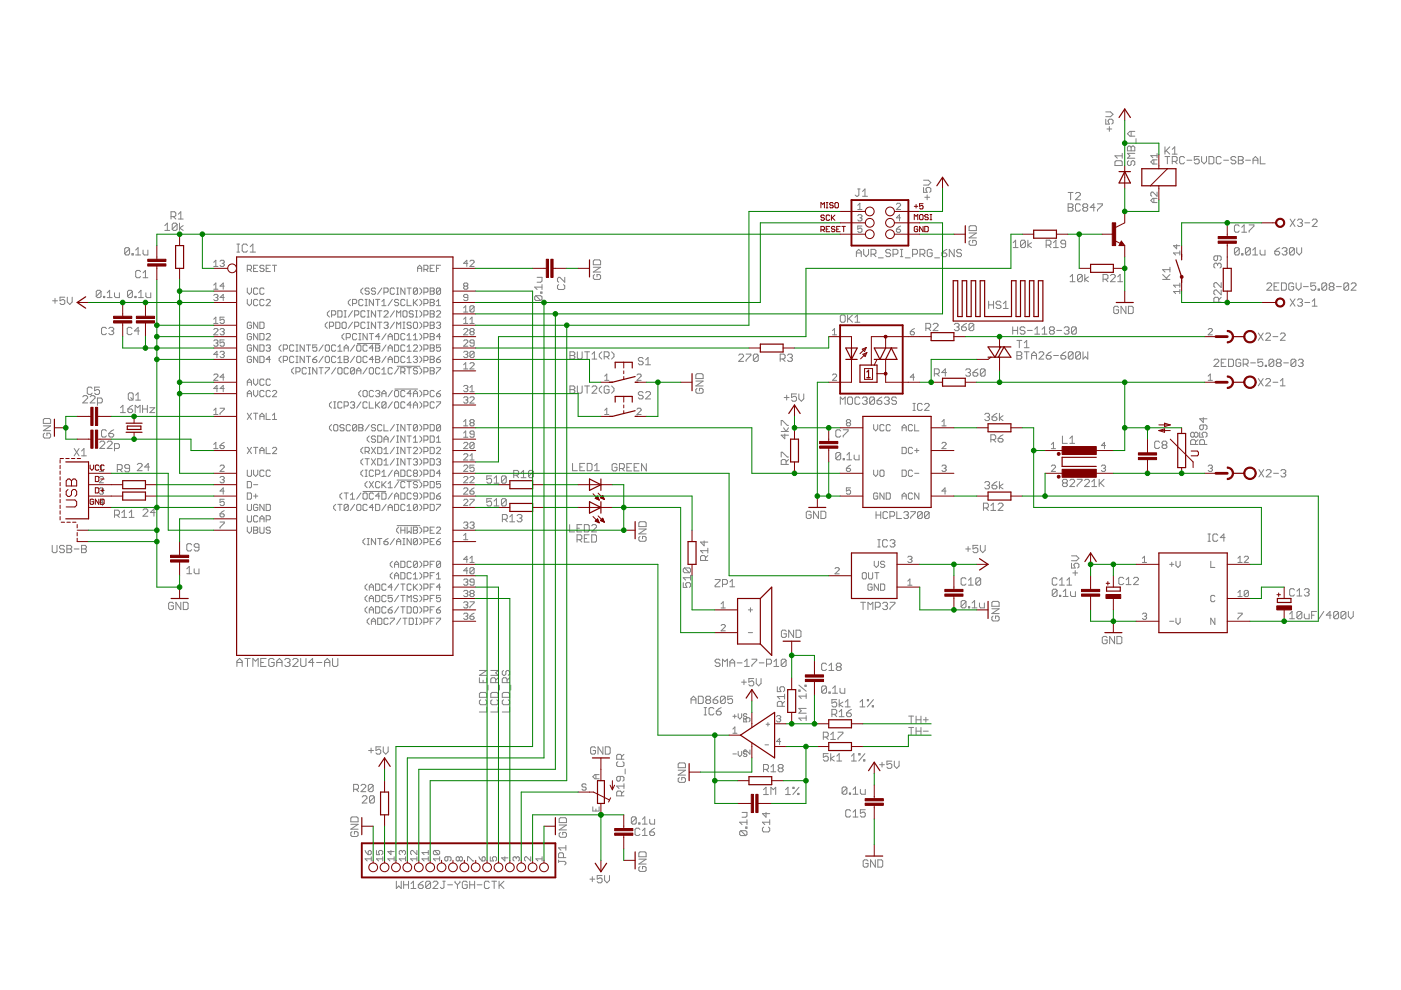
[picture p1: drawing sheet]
<svg xmlns="http://www.w3.org/2000/svg" width="297mm" height="210mm" viewBox="0 0 297 210" stroke-linecap="round" stroke-linejoin="round" font-family="sans-serif">
<g fill="none" stroke="#808080" stroke-width=".21">
<path d="M195.8 39.8v1h.8l-.3-.5v-.3l.3-.2h.5l.3 .2v.5l-.3 .3M195.8 38.2h1l.6 .5-.6 .5h-1M234.4 25.3v1h.8l-.3-.8 .3-.2h.5l.3 .2v.6l-.3 .2M234.4 23.7h1.1l.5 .5-.5 .5h-1.1M234.7 27.3h1M235.2 26.8v1.1M236.6 34.1h1.1l.2 .2v.8h-1.5v-.8zM237.9 33h-1.5l.5 .5M237.9 32.5v1M239 31.2l.3-.2h.3l.2 .2 .3-.2h.2l.3 .2v.8h-1.6zM239.3 34.1l-.3 .2v.5l.3 .3h.3l.2-.3v-.5l.3-.2h.2l.3 .2v.5l-.3 .3M239.8 27.9v1"/>
<path d="M239.8 31.2v.8M240.6 32.5h-1.6l.6 .5-.6 .5h1.6M240.6 27.9h-1l-.6 .5 .6 .5h1M240.9 29.4v1M244.6 33.9v.9M245.3 32.6v.8M245.3 33.9h-.9l-.4 .4 .4 .5h.9M245.3 33h-1.3l.4 .4M247 33.2h1M247 31.1v1.6M247.2 31.9l.8 .8M247.5 33.2v1.5"/>
<path d="M248 31.1l-1 1.1M248.5 34.2h.8l.3-.2v-.6l-.3-.2h-.8v1.5M248.5 31.7l.6-.6v1.6M248.5 32.7h1.1M249.1 34.2l.5 .5M251.1 33.4l-.2-.2h-.5l-.3 .2v1.1l.3 .2h.5l.2-.2M251.7 34h1M254.3 33.2h-1.1v.8l.5-.3h.3l.3 .3v.5l-.3 .2h-.5l-.3-.2M254.8 33.2v1l.5 .5 .5-.5v-1M256.3 33.2h.8l.3 .2v1.1l-.3 .2h-.8zM258.9 33.4l-.2-.2h-.6l-.2 .2v1.1l.2 .2h.6l.2-.2M259.4 34h1.1"/>
<path d="M262 33.4l-.2-.2h-.5l-.3 .2v.3l.3 .3h.5l.2 .2v.3l-.2 .2h-.5l-.3-.2M262.6 33.2h.7l.3 .2v.3l-.3 .3 .3 .2v.3l-.3 .2h-.7zM262.6 34h.7M264.1 34h1M265.7 34h1M265.7 34.7v-1l.5-.5 .5 .5v1M267.2 33.2v1.5h1M27.5 52.8l-.3-.3h-.5l-.3 .3v1M27.5 52.8v1l-.3 .3h-.5l-.3-.3M27.5 52.8l-1.1 1M28 53.8h.3v.3h-.3zM28.8 54.1h1"/>
<path d="M28.8 53l.5-.5v1.6M29.8 57.6l-.3-.3h-.5l-.2 .3v1l.2 .3h.5l.3-.3M30.3 53v.8l.3 .3h.7v-1.1M30.3 58.9h1M30.3 57.8l.5-.5v1.6M34.9 47.8l.6-.5v1.6M34.9 48.9h1.1M36.3 45.9h.7l.3-.2v-.5l-.3-.3h-.7v1.5M36.8 45.9l.5 .5M37.5 47.6v1l-.2 .3h-.5l-.3-.3M37.5 47.6l-.2-.3h-.5l-.3 .3v1M37.5 47.6l-1 1"/>
<path d="M37.8 45.4l.5-.5v1.5M37.8 46.4h1M38.1 47.3v1.6M38.8 47.8l-.7 .5 .7 .6M45.3 55.6l.5-.4v1.3M45.3 56.5h.9M46.7 55.4l.2-.2h.4l.2 .2-.2 .4M47.1 55.8h.2M47.3 55.8l.2 .2-.2 .5h-.4l-.2-.2M50.2 53.4h.6M50.2 51.8h.6M50.5 51.8v1.6"/>
<path d="M52.4 57.1h.7l.2-.2v-.4l-.2-.3h-.7v1.4M52.5 52l-.3-.2h-.6l-.2 .2v1.2l.2 .2h.6l.3-.2M52.9 57.1l.4 .5M53 52.3l.6-.5v1.6M53 53.4h1.2M53.8 56.9h.4M54.7 56.2h-.9v1.4h.9M56 56.5l-.2-.3h-.5l-.2 .3v.2l.2 .2h.5l.2 .2-.2 .5h-.5l-.2-.3M56.4 56.9h.5M57.3 56.2h-.9v1.4h.9M57.8 56.2h.9M58.2 56.2v1.4"/>
<path d="M88.5 56.9h.9M88.5 57.6v-.9l.5-.5 .4 .5v.9M89.9 57.1h.6l.2-.2v-.4l-.2-.3h-.6v1.4M90.3 57.1l.4 .5M91.2 56.9h.5M92.1 56.2h-.9v1.4h.9M92.5 56.9h.5M93.4 56.2h-.9v1.4M99.2 55.8h-.9l.7-.6v1.3M99.6 55.4l.3-.2h.4l.2 .2v.2l-.9 .9h.9M113.9 58.8h1v.8l-.3 .2h-.7M119.7 58.8v1l-1-1h-.3l-.2 .3v.5l.2 .2"/>
<path d="M125.8 55.4l.2-.3h1.1l.2 .3v.7h-1.5zM125.8 56.7h1.5l-1.5 1h1.5M126 58.2l-.2 .3v.5l.2 .2h1.1l.2-.2v-.5l-.2-.3h-.5v.5M181.6 54.4v-1l.5-.5 .5 .5v1M181.6 53.6h1M181.8 40.1h.6M181.9 43.5l.4-.4v1.3M181.9 44.4h.9M181.9 45.7l.2-.2h.4l.3 .2-.3 .5M182.1 40.1v1.3l-.3 .2h-.2l-.3-.2M182.3 46.2h.2M182.5 46.2l.3 .2v.2l-.3 .2h-.4l-.2-.2"/>
<path d="M182.8 47.9h-.9v.7l.4-.2 .5 .2v.4l-.3 .3h-.4l-.2-.3M182.9 41.6h1M182.9 40.6l.5-.5v1.5M183.1 52.9v1l.5 .5 .5-.5v-1M184.7 53.9h.7l.3-.3v-.5l-.3-.2h-.7v1.5M185.2 53.9l.5 .5M186.2 54.7h1.1M188.8 53.1l-.2-.2h-.6l-.2 .2v.3l.2 .2h.6l.2 .3v.3l-.2 .2h-.6l-.2-.2M189.3 53.9h.8l.3-.3v-.5l-.3-.2h-.8v1.5M190.1 48.6h.6l.2 .2v.2l-.2 .3h-.4l-.2-.3zM190.1 43.3l.2-.2h.4l.2 .2v.2l-.8 .9h.8M190.9 52.9h.5"/>
<path d="M190.9 54.4h.5M190.9 46.2h-.8l.6-.7v1.3M190.9 47.9l-.8 .7M191.2 52.9v1.5M191.9 54.7h1.1M193.5 53.9h.8l.2-.3v-.5l-.2-.2h-.8v1.5M195.1 53.9h.7l.3-.3v-.5l-.3-.2h-.7v1.5M195.6 53.9l.5 .5M196.1 41.8h1M196.6 41.3v1.1M197.6 53.1l-.2-.2h-.5l-.3 .2v1.1l.3 .2h.5l.2-.2v-.6h-.5M198.2 54.7h1"/>
<path d="M199.7 53.6h.8l.2 .3v.3l-.2 .2h-.5l-.3-.2zM200.7 52.9l-1 .7M202.3 52.9v1.5l-1-1.5v1.5M203.9 53.1l-.3-.2h-.5l-.3 .2v.3l.3 .2h.5l.3 .3v.3l-.3 .2h-.5l-.3-.2M205.5 48.1l.2-.2h1.1l.2 .2v.8h-1.5zM205.5 49.4h1.5l-1.5 1h1.5M205.7 51l-.2 .2v.6l.2 .2h1.1l.2-.2v-.6l-.2-.2h-.6v.5M214.8 51.5l.5-.6v1.6M214.8 52.5h1.1M217.4 51.2l-.3-.3h-.5l-.2 .3v1M217.4 51.2v1l-.3 .3h-.5l-.2-.3M217.4 51.2l-1 1"/>
<path d="M217.9 50.9v1.6M218.7 51.5l-.8 .5 .8 .5M221.8 52h.8l.2-.3v-.5l-.2-.3h-.8v1.6M222.3 52l.5 .5M223.4 51.5l.5-.6v1.6M223.4 52.5h1M225.9 51.7h-.7l-.3-.2v-.3l.3-.3h.5l.2 .3v1l-.2 .3h-.5l-.3-.3M226.5 40.8h1M226.5 43.2h.7l.3 .3v.2l-.3 .3 .3 .2v.3l-.3 .3h-.7zM226.5 44h.7M226.9 58.7l.5-.5v1.5M226.9 59.7h1"/>
<path d="M227 40.8v1.6M228 41.1l.3-.3h.5l.3 .3v.2l-1.1 1.1h1.1M229.1 43.5l-.3-.3h-.5l-.3 .3v1l.3 .3h.5l.3-.3M229.5 58.4l-.3-.2h-.5l-.2 .2v1.1M229.5 58.4v1.1l-.3 .2h-.5l-.2-.2M229.5 58.4l-1 1.1M229.8 44l-.2-.3v-.2l.2-.3h.6l.2 .3v.2l-.2 .3M229.8 44l-.2 .2v.3l.2 .3h.6l.2-.3v-.3l-.2-.2M229.8 44h.6M230 58.2v1.5M230.8 58.7l-.8 .5 .8 .5M232.2 44h-1.1l.8-.8v1.6"/>
<path d="M232.7 43.2h1v.3l-1 1v.3M233.9 59.2h.8l.2-.3v-.5l-.2-.2h-.8v1.5M234.4 59.2l.5 .5M235.4 58.4l.3-.2h.5l.3 .2v.3l-1.1 1h1.1M237 59.7h1M237 58.7l.5-.5v1.5M244.6 42.1v.8M245.3 42.1h-.9l-.4 .4 .4 .4h.9M245.3 40.7v.9l-.9-.9h-.2l-.2 .3v.4l.2 .2M246.5 59.2h1.6M246.5 58.2l1 1M248.1 58.2l-.8 .8"/>
<path d="M248.1 57.2h-1.6l.5 .5M248.1 56.7v1M249.5 51.9v.8l-.7-.6h1.3M250.1 53.6h-1.3l.5 .5M250.1 53.2v.9M258.1 54.3v.7l-.2 .3h-.3l-.2-.3v-.5l.2-.2h1.1l.2 .2v.5l-.2 .3M258.1 56l-.2-.2h-.3l-.2 .2v.6l.2 .2M258.1 56l.3-.2h.3l.2 .2v.6l-.2 .2M258.1 56v.3M258.9 59.9v1.1l-1-1.1h-.3l-.2 .3v.5l.2 .3M262.7 52.8l-.2-.3h-.5l-.3 .3v1M262.7 52.8v1l-.2 .3h-.5l-.3-.3"/>
<path d="M262.7 47.9l-.2-.2h-.5l-.3 .2v1.1l.3 .2h.5l.2-.2M262.7 52.8l-1 1M263.3 53.8h.2v.3h-.2zM263.3 49.2h1M263.3 48.2l.5-.5v1.5M264.8 47.7h1.1v.2l-1.1 1.1v.2M265.1 52.8l-.3-.3h-.5l-.2 .3v1M265.1 52.8v1l-.3 .3h-.5l-.2-.3M265.1 52.8l-1 1M265.6 54.1h1M265.6 53l.5-.5v1.6M267.2 53v.8l.2 .3h.8v-1.1"/>
<path d="M270.3 53.3h.7l.3 .2v.3l-.3 .3h-.5l-.2-.3zM271.2 60h-1.1v1.5h1.1M271.3 52.5l-.5 .3-.5 .5M271.7 60h.8l.2 .2v1.1l-.2 .2h-.8zM271.8 52.8l.3-.3h.5l.3 .3v.2l-.3 .3M272.4 53.3h.2M272.6 53.3l.3 .2v.3l-.3 .3h-.5l-.3-.3M273.5 46.5l1.1 1.5M274.4 52.8l-.2-.3h-.6l-.2 .3v1M274.4 52.8v1l-.2 .3h-.6l-.2-.3M274.4 52.8l-1 1M274.6 46.5l-1.1 1.5"/>
<path d="M274.8 60v1l.5 .5 .5-.5v-1M274.9 52.5v1l.6 .6 .5-.6v-1M275.1 46.7l.3-.2h.5l.2 .2v.3l-.2 .2M275.6 47.2h.3M275.9 47.2l.2 .3v.3l-.2 .2h-.5l-.3-.2M276.6 47.2h1.1M278.2 46.7l.3-.2h.5l.3 .2v.3l-1.1 1h1.1M279 60h-1.1v.8l.5-.3h.3l.3 .3v.5l-.3 .2h-.5l-.3-.2M11.2 63.8h1M11.7 63.3v1M13.7 63h-1v.8l.5-.3h.3l.2 .3v.5l-.2 .3h-.5l-.3-.3M14.3 63v1l.5 .6 .5-.6v-1"/>
<path d="M21.4 61.8l-.2-.2h-.5l-.3 .2v1M21.4 61.8v1l-.2 .3h-.5l-.3-.3M21.4 61.8l-1 1M21.9 62.8h.3v.3h-.3zM22.6 69.7l-.3-.3h-.5l-.3 .3v1l.3 .3h.5l.3-.3M22.7 63.1h1.1M22.7 62.1l.5-.5v1.5M23.1 69.7l.2-.3h.6l.2 .3v.2l-.2 .3M23.6 70.2h.3M23.9 70.2l.2 .2v.3l-.2 .3h-.6l-.2-.3M24.3 62.1v.7l.3 .3h.7v-1M28 69.7l-.3-.3h-.5l-.2 .3v1l.2 .3h.5l.3-.3"/>
<path d="M28.1 61.8l-.3-.2h-.5l-.3 .2v1M28.1 61.8v1l-.3 .3h-.5l-.3-.3M28.1 61.8l-1.1 1M28.6 62.8h.3v.3h-.3zM29.4 63.1h1M29.4 62.1l.5-.5v1.5M29.5 70.2h-1l.8-.8v1.6M30.9 62.1v.7l.3 .3h.8v-1M45.3 60.5l.5-.5v1.3M45.3 67.7l.5-.5v1.4M45.3 61.3h.9M45.3 62.6l.3-.2h.4l.2 .2-.2 .5"/>
<path d="M45.3 69.9l.3-.2h.4l.2 .2v.2l-.9 .9h.9M45.3 72.3l.3-.2h.4l.2 .2-.2 .4M45.3 79.5l.3-.2h.4l.2 .2v.3l-.9 .8h.9M45.3 68.6h.9M45.8 63.1h.2M45.8 72.7h.2M46 63.1l.2 .2-.2 .4h-.4l-.3-.2M46 72.7l.2 .3-.2 .4h-.4l-.3-.2M46.2 75.1h-.9l.7-.6v1.3M46.7 69.9l.2-.2h.4l.2 .2-.2 .4M46.7 74.7l.2-.2h.4l.2 .2-.2 .4M47.1 70.3h.2"/>
<path d="M47.1 75.1h.2M47.3 70.3l.2 .2-.2 .5h-.4l-.2-.2M47.3 75.1l.2 .3-.2 .4h-.4l-.2-.2M47.5 63.1h-.8l.6-.7v1.3M47.5 67.2h-.8v.7l.4-.2 .4 .2v.4l-.2 .3h-.4l-.2-.3M47.5 72.1h-.8v.6l.4-.2 .4 .2v.5l-.2 .2h-.4l-.2-.2M47.5 60.7h-.8l.6-.7v1.3M47.5 80h-.8l.6-.7v1.3M52.4 61.1v.9l.5 .4 .4-.4v-.9M52.4 63.5v.9l.5 .4 .4-.4v-.9M53.3 68.5l-.2-.2h-.4l-.3 .2v.9l.3 .2h.4l.2-.2v-.4h-.4M53.3 70.9l-.2-.2h-.4l-.3 .2v.9l.3 .3h.4l.2-.3v-.4h-.4"/>
<path d="M53.3 73.3l-.2-.2h-.4l-.3 .2v.9l.3 .3h.4l.2-.3v-.4h-.4M53.3 75.8l-.2-.3h-.4l-.3 .3v.8l.3 .3h.4l.2-.3v-.4h-.4M54.7 63.7l-.3-.2h-.4l-.2 .2v.9l.2 .2h.4l.3-.2M54.7 61.3l-.3-.2h-.4l-.2 .2v.9l.2 .2h.4l.3-.2M54.7 68.3v1.3l-.9-1.3v1.3M54.7 70.7v1.4l-.9-1.4v1.4M54.7 73.1v1.4l-.9-1.4v1.4M54.7 75.5v1.4l-.9-1.4v1.4M55.1 68.3h.7l.2 .2v.9l-.2 .2h-.7zM55.1 70.7h.7l.2 .2v.9l-.2 .3h-.7zM55.1 73.1h.7l.2 .2v.9l-.2 .3h-.7zM55.1 75.5h.7l.2 .3v.8l-.2 .3h-.7z"/>
<path d="M56 63.7l-.2-.2h-.5l-.2 .2v.9l.2 .2h.5l.2-.2M56 61.3l-.2-.2h-.5l-.2 .2v.9l.2 .2h.5l.2-.2M56.4 70.9l.3-.2h.4l.2 .2v.3l-.9 .9h.9M56.4 63.7l.3-.2h.4l.2 .2v.2l-.9 .9h.9M56.4 73.3l.3-.2h.4l.2 .2-.2 .5M56.9 73.8h.2M57.1 73.8l.2 .2-.2 .5h-.4l-.3-.3M57.3 76.2h-.9l.7-.7v1.4M59.6 73.1l-.4 .5v.4l.4 .5M59.6 75.5l-.4 .5v.4l.4 .5M60.1 74h.6l.3-.2v-.5l-.3-.2h-.6v1.4M60.1 76.4h.6l.3-.2v-.4l-.3-.3h-.6v1.4"/>
<path d="M62.3 78l-.5 .4v.4l.5 .5M62.3 73.3l-.2-.2h-.5l-.2 .2v.9l.2 .3h.5l.2-.3M62.3 75.8l-.2-.3h-.5l-.2 .3v.8l.2 .3h.5l.2-.3M62.7 73.1h.5M62.7 74.5h.5M62.7 75.5h.5M62.7 76.9h.5M62.7 78.8h.7l.2-.2v-.4l-.2-.2h-.7v1.3M63 73.1v1.4M63 75.5v1.4M64.5 73.1v1.4l-.9-1.4v1.4M64.5 75.5v1.4l-.9-1.4v1.4"/>
<path d="M65 73.1h.8M65 75.5h.8M65 78.2l-.3-.2h-.4l-.2 .2v.9l.2 .2h.4l.3-.2M65.4 79.3h.4M65.4 73.1v1.4M65.4 75.5v1.4M65.4 78h.4M65.6 78v1.3M66.3 76.2h.7l.2 .4-.2 .3h-.5l-.2-.3zM67.2 73.1h-.9v.7l.4-.2 .5 .2v.4l-.2 .3h-.5l-.2-.3M67.2 78v1.3l-.9-1.3v1.3M67.2 75.5l-.9 .7"/>
<path d="M67.6 78h.9M68.1 78v1.3M68.5 73.1l-.9 1.4M68.5 75.5l-.9 1.4M69 73.3l.2-.2h.4l.2 .2v.9l-.2 .3h-.4l-.2-.3zM69 75.8l.2-.3h.4l.2 .3v.8l-.2 .3h-.4l-.2-.3zM69 78h.8v.2l-.8 .9v.2M69.4 68.3l-.4 .4v.5l.4 .4M69.8 65.9l-.4 .4v.5l.4 .4M69.8 69.2h.7l.2-.2v-.5l-.2-.2h-.7v1.3M70.3 66.8h.7l.2-.3v-.4l-.2-.2h-.7v1.3M71.2 73.3l-.2-.2h-.5l-.2 .2v.9l.2 .3h.5l.2-.3"/>
<path d="M71.2 75.8l-.2-.3h-.5l-.2 .3v.8l.2 .3h.5l.2-.3M71.2 68.3h.7l.2 .2v.9l-.2 .2h-.7zM71.2 78l-.9 1.3M71.6 65.9h.7l.2 .2v.9l-.2 .2h-.7zM71.6 74.5h.9M71.6 76.9h.9M71.6 73.6l.5-.5v1.4M71.6 76l.5-.5v1.4M71.9 78h.4l.2 .2v.9l-.2 .2h-.4l-.3-.2v-.9zM72.5 68.5l.2-.2h.5l.2 .2v.9l-.2 .2h-.5l-.2-.2zM73 73.8h.9M73 75.5h.6l.3 .3-.3 .4 .3 .4-.3 .3h-.6z"/>
<path d="M73 76.2h.6M73 74.5v-.9l.4-.5 .5 .5v.9M73 65.9h.4M73 67.2h.4M73 70.7l-.5 .5v.4l.5 .5M73.2 65.9v1.3M73.4 71.6h.7l.2-.2v-.5l-.2-.2h-.7v1.4M73.9 78.2l-.3-.2h-.4l-.2 .2v.9l.2 .2h.4l.3-.2M74.3 63.5l-.4 .4v.5l.4 .4M74.7 64.4h.7l.2-.3v-.4l-.2-.2h-.7v1.3M74.7 65.9l-.8 1.3M74.7 68.3l-.8 1.3"/>
<path d="M75.2 66.8h.7l.2-.3v-.4l-.2-.2h-.7v1.3M75.2 69.2h.7l.2-.2v-.5l-.2-.2h-.7v1.3M75.2 78.2v.9l-.2 .2h-.5l-.2-.2M75.2 78.2l-.2-.2h-.5l-.2 .2v.9M75.2 73.1l-.9 1.4M75.2 75.5l-.9 1.4M75.2 78.2l-.9 .9M75.6 70.9l-.2-.2h-.4l-.3 .2v.9l.3 .3h.4l.2-.3M75.6 73.3l.3-.2h.4l.2 .2v.9l-.2 .3h-.4l-.3-.3zM75.6 79.3v-.9l.5-.4 .4 .4v.9M75.6 78.6h.9M75.8 72.8h4.8"/>
<path d="M75.9 75.5h.4l.2 .3v.8l-.2 .3h-.4l-.3-.3v-.8zM76.1 70.7h.4M76.1 72.1h.4M76.3 70.7v1.4M77 63.7l-.2-.2h-.5l-.2 .2v.9l.2 .2h.5l.2-.2M77 61.1l-.5 .4v.5l.5 .4M77.4 63.5h.5M77.4 64.8h.5M77.4 68.5l-.2-.2h-.4l-.3 .2v.9l.3 .2h.4l.2-.2M77.4 66.1l-.2-.2h-.4l-.3 .2v.9l.3 .2h.4l.2-.2M77.6 63.5v1.3M77.9 68.3h.4"/>
<path d="M77.9 69.6h.4M77.9 73.3l-.3-.2h-.4l-.2 .2v.9l.2 .3h.4l.3-.3M77.9 75.8l-.3-.3h-.4l-.2 .3v.8l.2 .3h.4l.3-.3M77.9 65.9h.4M77.9 67.2h.4M77.9 70.7v1.4l-.9-1.4v1.4M77.9 78l-.9 1.3M78.1 65.9v1.3M78.1 68.3v1.3M78.3 78.2l.2-.2h.5l.2 .2v.9l-.2 .2h-.5l-.2-.2zM78.3 61.3l-.2-.2h-.5l-.2 .2v.2l.2 .2h.5l.2 .3-.2 .4h-.5l-.2-.2M78.3 70.7h.9"/>
<path d="M78.7 70.7v1.4M79.2 73.8h-.9l.7-.7v1.4M79.2 76.2h-.9l.7-.7v1.4M79.2 63.5v1.3l-.9-1.3v1.3M79.6 63.5h.9M79.6 61.3l-.2-.2h-.4l-.3 .2v.2l.3 .2h.4l.2 .3-.2 .4h-.4l-.3-.2M79.6 73.1h.7l.2 .2-.2 .5 .2 .4-.2 .3h-.7zM79.6 73.8h.7M79.6 75.5h.7l.2 .3-.2 .4 .2 .4-.2 .3h-.7zM79.6 76.2h.7M79.6 65.9v1.3l-.9-1.3v1.3M79.6 68.3v1.3l-.9-1.3v1.3"/>
<path d="M80.1 68.3h.9M80.1 63.5v1.3M80.1 65.9h.9M80.5 71.4h-.9l.7-.7v1.4M80.5 78.2l-.2-.2h-.4l-.3 .2v.9l.3 .2h.4l.2-.2M80.5 65.9v1.3M80.5 68.3v1.3M81 64.8h.9M81 79.3h.9M81 61.1l-.9 1.3M81 63.9l.4-.4v1.3M81 78.4l.4-.4v1.3"/>
<path d="M81.4 62h.7l.2-.3v-.4l-.2-.2h-.7v1.3M81.4 66.1l.2-.2h.5l.2 .2v.2l-.9 .9h.9M81.4 68.5l.2-.2h.5l.2 .2-.2 .5M81.9 69h.2M81.9 70.7l-.9 1.4M81.9 73.1l-.9 1.4M81.9 75.5l-.9 1.4M82.1 69l.2 .2-.2 .4h-.5l-.2-.2M82.3 74.5v-.9l.4-.5 .5 .5v.9M82.3 72.1v-.9l.4-.5 .5 .5v.9M82.3 76.9v-.9l.4-.5 .5 .5v.9M82.3 71.4h.9"/>
<path d="M82.3 73.8h.9M82.3 76.2h.9M83.2 78.2l-.2-.2h-.5l-.2 .2v.9l.2 .2h.5l.2-.2M83.2 63.5l-.9 1.3M83.6 61.3l-.2-.2h-.4l-.3 .2v.9l.3 .2h.4l.2-.2M83.6 65.9l-.9 1.3M83.6 68.3l-.9 1.3M83.7 73.1h.6l.2 .2v.9l-.2 .3h-.6zM83.7 70.7h.6l.2 .2v.9l-.2 .3h-.6zM83.7 75.5h.6l.2 .3v.8l-.2 .3h-.6zM84.1 61.1h.4M84.1 62.4h.4"/>
<path d="M84.1 67.2v-1.3l.4 .4 .5-.4v1.3M84.1 69.6v-1.3l.4 .4 .5-.4v1.3M84.2 77.7h4.8M84.3 61.1v1.3M84.5 63.7l-.2-.2h-.4l-.2 .2 .2 .4h.4l.2 .3-.2 .4h-.4l-.2-.2M84.5 78l-.8 1.3M85 78.8h.6l.3-.2v-.4l-.3-.2h-.6v1.3M85.4 78.8l.5 .5M85.4 68.3h.5M85.4 69.6h.5M85.4 66.1l.2-.2h.5l.2 .2v.9l-.2 .2h-.5l-.2-.2zM85.6 68.3v1.3"/>
<path d="M85.9 63.7l-.3-.2h-.4l-.2 .2v.9l.2 .2h.4l.3-.2M85.9 70.9l-.3-.2h-.4l-.2 .2v.9l.2 .3h.4l.3-.3M85.9 73.3l-.3-.2h-.4l-.2 .2v.9l.2 .3h.4l.3-.3M85.9 75.8l-.3-.3h-.4l-.2 .3v.8l.2 .3h.4l.3-.3M85.9 61.1v1.3l-.9-1.3v1.3M86.3 61.1h.9M86.3 63.5v1.3h.9M86.3 72.1h.9M86.3 74.5h.9M86.3 76.9h.9M86.3 71.2l.4-.5v1.4M86.3 73.6l.4-.5v1.4"/>
<path d="M86.3 76l.4-.5v1.4M86.3 78h.9M86.7 61.1v1.3M86.7 78v1.3M87.2 68.5l-.2-.2h-.5l-.2 .2 .2 .5h.5l.2 .2-.2 .4h-.5l-.2-.2M87.6 66.1l-.2-.2h-.4l-.2 .2 .2 .4h.4l.2 .3-.2 .4h-.4l-.2-.2M87.7 63.5v1.3M87.7 72.1h.8M87.7 73.3l.2-.2h.4l.2 .2v.3l-.8 .9h.8M87.7 75.8l.2-.3h.4l.2 .3-.2 .4M87.7 71.2l.4-.5v1.4M87.9 68.3h.4l.2 .2v.9l-.2 .2h-.4l-.2-.2v-.9z"/>
<path d="M87.9 64.1l.6 .7M88.1 76.2h.2M88.1 65.9h.4M88.1 67.2h.4M88.3 76.2l.2 .2-.2 .5h-.4l-.2-.3M88.3 65.9v1.3M88.5 61.3l-.2-.2h-.4l-.2 .2v.9M88.5 78.2l-.2-.2h-.4l-.2 .4 .2 .2h.4l.2 .5-.2 .2h-.4l-.2-.2M88.5 61.3v.9l-.2 .2h-.4l-.2-.2M88.5 61.3l-.8 .9M88.5 63.5l-.8 .9M89 61.1l.4 .4v.5l-.4 .4"/>
<path d="M89 63.5l.4 .4v.5l-.4 .4M89 65.9l.4 .4v.5l-.4 .4M89 68.3l.4 .4v.5l-.4 .4M89 70.7l.4 .5v.4l-.4 .5M89 73.1l.4 .5v.4l-.4 .5M89 75.5l.4 .5v.4l-.4 .5M89 78l.4 .4v.4l-.4 .5M89.9 64.4h.6l.2-.3v-.4l-.2-.2h-.6v1.3M89.9 62h.6l.2-.3v-.4l-.2-.2h-.6v1.3M89.9 69.2h.6l.2-.2v-.5l-.2-.2h-.6v1.3M89.9 71.6h.6l.2-.2v-.5l-.2-.2h-.6v1.4M89.9 74h.6l.2-.2v-.5l-.2-.2h-.6v1.4"/>
<path d="M89.9 76.4h.6l.2-.2v-.4l-.2-.3h-.6v1.4M89.9 66.8h.6l.2-.3v-.4l-.2-.2h-.6v1.3M89.9 78.8h.6l.2-.2v-.4l-.2-.2h-.6v1.3M91.2 63.5h.7l.2 .2-.2 .4 .2 .5-.2 .2h-.7zM91.2 65.9h.7l.2 .2-.2 .4 .2 .5-.2 .2h-.7zM91.2 68.3h.7l.2 .2-.2 .5 .2 .4-.2 .2h-.7zM91.2 61.1h.7l.2 .2-.2 .4 .2 .5-.2 .2h-.7zM91.2 69h.7M91.2 70.7h.7l.2 .2-.2 .5 .2 .4-.2 .3h-.7zM91.2 71.4h.7M91.2 73.1h.7l.2 .2-.2 .5 .2 .4-.2 .3h-.7zM91.2 73.8h.7"/>
<path d="M91.2 75.5h.7l.2 .3-.2 .4 .2 .4-.2 .3h-.7zM91.2 76.2h.7M91.2 78h.7l.2 .2-.2 .4 .2 .5-.2 .2h-.7zM91.2 61.7h.7M91.2 64.1h.7M91.2 66.5h.7M91.2 78.6h.7M92.5 66.1l.3-.2h.4l.2 .2v.2l-.9 .9h.9M92.5 64.8h.9M92.5 68.5l.3-.2h.4l.2 .2-.2 .5M92.5 76.2h.7l.2 .4-.2 .3h-.4l-.3-.3zM92.5 78h.9v.2l-.9 .9v.2"/>
<path d="M92.5 63.9l.5-.4v1.3M93 69h.2M93.2 69l.2 .2-.2 .4h-.4l-.3-.2M93.4 61.3l-.2-.2h-.4l-.3 .2v.9M93.4 61.3v.9l-.2 .2h-.4l-.3-.2M93.4 71.4h-.9l.7-.7v1.4M93.4 73.1h-.9v.7l.7-.2 .2 .2v.4l-.2 .3h-.4l-.3-.3M93.4 61.3l-.9 .9M93.4 75.5l-.9 .7M98.3 78.2h.9M98.3 69.9l.2-.2h.5l.2 .2v.2l-.9 .9h.9M98.3 68.6h.9"/>
<path d="M98.3 74.7l.2-.2h.5l.2 .2-.2 .4M98.3 72.3l.2-.2h.5l.2 .2v.2l-.9 .9h.9M98.3 67.7l.4-.5v1.4M98.3 65.3l.4-.5v1.4M98.3 77.3l.4-.4v1.3M98.3 66.2h.9M98.5 60.7l-.2-.2v-.3l.2-.2h.5l.2 .2-.2 .5M98.5 60.7l-.2 .2 .2 .4h.5l.2-.2-.2-.4M98.5 60.7h.5M98.7 75.1h.3M99 75.1l.2 .3-.2 .4h-.5l-.2-.2M99.2 63.1h-.7l-.2-.2v-.3l.2-.2h.5l.2 .2v.9l-.2 .2h-.5l-.2-.2"/>
<path d="M99.6 77.1l.3-.2h.4l.2 .2v.2l-.9 .9h.9M99.6 68.6h.9M99.6 67.7l.5-.5v1.4M99.9 70.3l-.3-.2v-.2l.3-.2h.4l.2 .2-.2 .4M99.9 70.3l-.3 .2 .3 .5h.4l.2-.2-.2-.5M99.9 70.3h.4M100.5 72.7h-.6l-.3-.2v-.2l.3-.2h.4l.2 .2v.9l-.2 .2h-.4l-.3-.2M100.5 65l-.2-.2h-.4l-.3 .2v.9M100.5 74.7l-.2-.2h-.4l-.3 .2v.9M100.5 74.7v.9l-.2 .2h-.4l-.3-.2M100.5 65v.9l-.2 .3h-.4l-.3-.3M100.5 65l-.9 .9"/>
<path d="M100.5 74.7l-.9 .9M113.6 62.7l-.2 .2v.6l.2 .2h1M113.6 62.7h1l.3 .2v.6l-.3 .2M113.6 62.7l1 1M114.6 61.9h.3v.3h-.3zM114.9 60.3v1.1M114.9 60.9h-1.5l.5 .5M118.4 60.3l-.2 .3v.5l.2 .3h1.1l.2-.3v-.5l-.2-.3M120.8 74.6h.8l.3 .2v.3l-.3 .3 .3 .2v.3l-.3 .2h-.8zM120.8 75.4h.8M122.4 74.6v1.3l.3 .2h.5l.2-.2v-1.3M124 74.6h1"/>
<path d="M124.5 74.6v1.5M125.5 76.1h1M125.5 75.1l.5-.5v1.5M127.6 74.6l-.5 .5v.5l.5 .5M128.1 75.6h.8l.2-.2v-.6l-.2-.2h-.8v1.5M128.2 79.8l.5-.5v1.3M128.6 75.6l.5 .5M129.7 74.6l.5 .5v.5l-.5 .5M135 79.5l.3-.2h.4l.2 .2v.3l-.9 .8h.9M136.4 76.1l-.3-.3h-.5l-.3 .3v.2l.3 .3h.5l.3 .2v.3l-.3 .2h-.5l-.3-.2M136.9 77.3h1M136.9 76.3l.5-.5v1.5"/>
<path d="M147.8 79.2h1l.3 .3v.8h-1.6v-.8zM156.6 75.3l.3-.2h.5l.2 .2v.3l-1 1h1M158.2 75.1h1v.2l-1 1.1v.2M160.8 75.3l-1.1 1.1M160.8 75.3v1.1l-.3 .2h-.5l-.3-.2M160.8 75.3l-.3-.2h-.5l-.3 .2v1.1M165.4 76.1h.8l.3-.3v-.5l-.3-.2h-.8v1.5M165.9 76.1l.6 .5M167 75.3l.2-.2h.5l.3 .2v.3l-.3 .2M167.5 75.8h.2M167.7 75.8l.3 .3v.3l-.3 .2h-.5l-.2-.2M176.5 79.5l.2-.2h.5l.2 .2v.3l-.9 .8h.9"/>
<path d="M176.5 71h.9M176.5 70.1l.4-.4v1.3M178.4 66.8h.5l.3 .2v1.1l-.3 .2h-.5l-.2-.2v-1.1zM179.7 66.8v1.5M180 67.5l.7 .8M180.7 66.8l-1 1M181.3 68.3h1M181.3 67.3l.5-.5v1.5M193 70.3h.7l.2 .5-.2 .2h-.5l-.2-.2zM193.9 80h-.9l.7-.7v1.3M193.9 69.7l-.9 .6M196.3 69.6h.8l.2-.3v-.5l-.2-.2h-.8v1.5"/>
<path d="M196.8 69.6l.5 .5M197.8 68.8l.3-.2h.5l.3 .2v.3l-1.1 1h1.1M198.1 79.2h.8l.2-.2v-.5l-.2-.3h-.8v1.6M198.6 79.2l.5 .6M200.7 79h-1l.7-.8v1.6M202.3 68.8l.3-.2h.5l.2 .2v.3l-.2 .2M202.8 69.3h.3M203.1 69.3l.2 .3v.2l-.2 .3h-.5l-.3-.3M203.9 69.3h.8l.2 .3v.2l-.2 .3h-.6l-.2-.3zM204.7 78.5l.3-.3h.5l.3 .3v.2l-.3 .3M204.9 68.6l-1 .7M205.3 79h.2"/>
<path d="M205.5 79l.3 .2v.3l-.3 .3h-.5l-.3-.3M206.3 79h.8l.2 .2v.3l-.2 .3h-.6l-.2-.3zM206.5 68.8l-.3-.2h-.5l-.3 .2v1M206.5 68.8v1l-.3 .3h-.5l-.3-.3M206.5 68.8l-1.1 1M207.3 78.2l-1 .8M208.9 78.5l-.3-.3h-.5l-.2 .3v1M208.9 78.5v1l-.3 .3h-.5l-.2-.3M208.9 78.5l-1 1M209.6 63.9v1.5M209.6 64.6h1.1M210.7 63.9v1.5"/>
<path d="M212.2 64.1l-.3-.2h-.5l-.2 .2v.3l.2 .2h.5l.3 .3v.3l-.3 .2h-.5l-.2-.2M212.7 65.4h1.1M212.7 64.4l.6-.5v1.5M214.7 69.3v1.5M214.7 70.1h1.1M215.6 74.6h.8l.2 .2v.3l-.2 .3 .2 .2v.3l-.2 .2h-.8zM215.6 75.4h.8M215.6 72.2h1M215.8 69.3v1.5M216.1 72.2v1.5M217.2 74.6h1M217.2 72.7l.5-.5v1.5"/>
<path d="M217.2 73.7h1M217.3 69.6l-.3-.3h-.5l-.2 .3v.2l.2 .3h.5l.3 .2v.3l-.3 .2h-.5l-.2-.2M217.7 74.6v1.5M217.8 70.1h1.1M218.7 75.4h1.1M218.7 76.1v-1l.5-.5 .6 .5v1M219.4 70.8h1M219.4 69.8l.5-.5v1.5M220.3 74.8l.2-.2h.5l.3 .2v.3l-1 1h1M220.9 70.8h1.1M220.9 69.8l.6-.5v1.5M221.8 75.4h.8l.3 .2v.3l-.3 .2h-.5l-.3-.2z"/>
<path d="M222.8 70.1h.5M222.8 70.1l-.3-.3v-.2l.3-.3h.5l.2 .3v.2l-.2 .3M222.8 70.1l-.3 .2v.3l.3 .2h.5l.2-.2v-.3l-.2-.2M222.9 74.6l-.6 .2-.5 .6M223.4 75.4h1M224 70.1h1.1M224.9 75.4h.8l.3 .2v.3l-.3 .2h-.5l-.3-.2zM225.6 69.6l.3-.3h.5l.3 .3v.2l-.3 .3M226 74.6l-.6 .2-.5 .6M226.1 70.1h.3M226.4 70.1l.3 .2v.3l-.3 .2h-.5l-.3-.2M227.5 74.8l-.2-.2h-.5l-.3 .2v1.1"/>
<path d="M227.5 74.8v1.1l-.2 .2h-.5l-.3-.2M227.5 74.8l-1 1.1M228.2 69.6v1l-.3 .2h-.5l-.2-.2M228.2 69.6l-.3-.3h-.5l-.2 .3v1M228.2 69.6l-1 1M229.1 74.8l-.3-.2h-.5l-.3 .2v1.1M229.1 74.8v1.1l-.3 .2h-.5l-.3-.2M229.1 74.8l-1.1 1.1M229.6 74.6v1.5l.5-.5 .5 .5v-1.5M237.2 65.2l-.3-.3h-.5l-.3 .3v1l.3 .3h.5l.3-.3v-.5h-.6M238.7 64.9v1.6l-1-1.6v1.6M239.2 64.9h.8l.3 .3v1l-.3 .3h-.8z"/>
<path d="M250.1 60v.9M250.1 61.4v.9M250.1 60.5h-1.3l.5 .4M250.1 61.8h-1.3l.5 .5M256.2 69.9l.2-.2h.4l.2 .2v.2l-.8 .9h.8M256.2 79.8l.4-.5v1.3M257.4 76.4l.2-.2h.5l.3 .2v.3l-1 1h1M258.4 64.1v-.8l-.3-.3h-.5l-.2 .3v.8h1.5M258.9 61.5v1l-1-1h-.3l-.2 .2v.6l.2 .2M258.9 63l-.5 .6M258.9 76.9h.5M259.9 76.2h-1v1.5h1"/>
<path d="M260.5 76.2h.8l.2 .2v1l-.2 .3h-.8zM263.1 76.4l-.3-.2h-.5l-.3 .2v1l.3 .3h.5l.3-.3v-.5h-.5M263.6 77.2h.8l.2-.3v-.5l-.2-.2h-.8v1.5M264.1 77.2l.5 .5M265.2 76.9h1M266.8 70.6l1 1.6M267.7 76.2h-1v.7l.8-.2 .2 .2v.5l-.2 .3h-.5l-.3-.3M267.8 70.6l-1 1.6M268.3 77.4h.2v.3h-.2zM268.4 70.9l.2-.3h.5l.3 .3v.2l-1 1.1h1M268.6 60.2l.2-.2h.5l.3 .2v.3l-1 1h1M269.9 71.4h1"/>
<path d="M270.1 76.4v1l-.3 .3h-.5l-.3-.3M270.1 76.4l-.3-.2h-.5l-.3 .2v1M270.1 76.4l-1.1 1M270.1 60.8h.6M270.8 76.9l-.2 .3v.2l.2 .3h.6l.2-.3v-.2l-.2-.3M270.8 76.9l-.2-.2v-.3l.2-.2h.6l.2 .2v.3l-.2 .2M270.8 76.9h.6M271.5 70.9l.2-.3h.5l.3 .3v.2l-1 1.1h1M272.2 76.9h1M273.5 63.4l1.1 1.5M274.3 60.2l-.3-.2h-.5l-.3 .2v1.1l.3 .2h.5l.3-.2v-.5h-.5M274.6 63.4l-1.1 1.5"/>
<path d="M274.7 76.4v1l-.2 .3h-.5l-.3-.3M274.7 76.4l-.2-.2h-.5l-.3 .2v1M274.7 76.4l-1 1M275.1 63.6l.3-.2h.5l.2 .2v.3l-.2 .2M275.3 76.4l.2-.2h.5l.3 .2v.3l-.3 .2M275.6 64.1h.3M275.8 76.9h.2M275.9 64.1l.2 .3v.3l-.2 .2h-.5l-.3-.2M276 76.9l.3 .3v.2l-.3 .3h-.5l-.2-.3M276.4 60.8h1M276.6 64.1h1.1M278.2 64.9h1.1"/>
<path d="M278.2 63.9l.5-.5v1.5M279.5 61.3h.2v.2h-.2zM281.3 60.2v1.1l-.3 .2h-.5l-.3-.2M281.3 60.2l-.3-.2h-.5l-.3 .2v1.1M281.3 60.2l-1.1 1.1M282.1 60.8l-.3 .2v.3l.3 .2h.5l.2-.2v-.3l-.2-.2M282.1 60.8l-.3-.3v-.3l.3-.2h.5l.2 .2v.3l-.2 .3M282.1 60.8h.5M283.4 60.8h1M285.9 60.2v1.1l-.2 .2h-.5l-.3-.2M285.9 60.2l-.2-.2h-.5l-.3 .2v1.1M285.9 60.2l-1 1.1"/>
<path d="M286.5 60.2l.2-.2h.6l.2 .2v.3l-1 1h1M9.2 90.3h1.5l-1.5 1h1.5M9.4 91.8l-.2 .3v.5l.2 .3h1.1l.2-.3v-.5l-.2-.3h-.6v.6M9.4 88.7h1.1l.2 .3v.8h-1.5v-.8zM15.7 95.1l1.1 1.5M16.8 95.1l-1.1 1.5M17.3 95.6l.5-.5v1.5M17.3 96.6h1M17.5 84.1l.3-.2h.5l.3 .2v.3l-1.1 1h1.1M19.1 84.1l.3-.2h.5l.3 .2v.3l-1.1 1h1.1M19.5 82.3l-.2-.2h-.5l-.3 .2v1.1l.3 .2h.5l.2-.2M20.7 85.4h.7l.3-.2v-.5l-.3-.3h-.7v1.5"/>
<path d="M21.1 99.9h.8M21.1 99.1l.4-.5v1.3M21.1 82.1h-1v.7l.5-.2h.2l.3 .2v.6l-.3 .2h-.5l-.2-.2M21.2 93.8l.2-.3h.5l.3 .3v.3l-1 1h1M22.6 91.4l-.3-.3h-.5l-.3 .3v1l.3 .3h.5l.3-.3M22.7 93.8l.3-.3h.5l.3 .3v.3l-1.1 1h1.1M23.1 91.9h.8l.2 .3v.2l-.2 .3h-.6l-.2-.3zM24.1 91.1l-1 .8M24.3 95.1h.8l.2-.3v-.5l-.2-.2h-.8v1.5M24.9 99.5h.8l.2-.2v-.5l-.2-.3h-.8v1.6M25.4 99.5l.5 .6M25.5 86.4l.6-.5v1.6"/>
<path d="M25.5 87.5h1.1M27.1 86.7h.8l.2 .3v.2l-.2 .3h-.5l-.3-.3zM27.2 83.5l.3-.2h.5l.2 .2v1.1l-.2 .2h-.5l-.3-.2zM27.5 99.3h-.8l-.3-.3v-.2l.3-.3h.5l.3 .3v1l-.3 .3h-.5l-.3-.3M27.7 84.3l.5 .5M28.1 85.9l-.5 .3-.5 .5M28.7 87.5v-1.6l.5 .5 .5-.5v1.6M28.8 83.8l.5-.5v1.5M28.8 84.8h1M29.1 98.5l.3-.2h.5l.2 .2v.3l-1 1h1M30.2 86.7h1M30.2 85.9v1.6"/>
<path d="M31.2 85.9v1.6M31.7 99h-1l.7-.7v1.5M31.8 86.4h1l-1 1.1h1M45.3 87l.5-.4v1.3M45.3 94.2l.5-.4v1.3M45.3 87.9h.9M45.3 95.1h.9M46.2 82.4h-.9l.7-.7v1.4M46.7 86.6h.8v.2l-.8 .9v.2M46.7 94.5h.6l.2 .4-.2 .2h-.4l-.2-.2zM46.7 98.8l.2-.2h.4l.2 .2v.3l-.8 .8h.8M47.5 82.4h-.8l.6-.7v1.4"/>
<path d="M47.5 93.8l-.8 .7M52.4 81.7v-.9l.5-.4 .4 .4v.9M52.4 84.1v-.9l.5-.4 .4 .4v.9M52.4 99.7v1.1l.3 .2h.4l.2-.2v-1.1M52.4 81h.9M52.4 83.5h.9M52.4 87.6l.9 1.3M52.4 94.8l.9 1.4M53.3 87.6l-.9 1.3M53.3 94.8l-.9 1.4M53.8 87.6h.9M53.8 80.4v.9l.4 .4 .5-.4v-.9"/>
<path d="M53.8 82.8v.9l.4 .4 .5-.4v-.9M53.8 99.7v.9l.4 .4 .5-.4v-.9M53.8 94.8h.9M54.2 87.6v1.3M54.2 94.8v1.4M55.1 88.9v-.8l.4-.5 .5 .5v.8M55.1 96.2v-.9l.4-.5 .5 .5v.9M55.1 88.3h.9M55.1 95.5h.9M56 80.6l-.2-.2h-.5l-.2 .2v.9l.2 .2h.5l.2-.2M56 83l-.2-.2h-.5l-.2 .2v.9l.2 .2h.5l.2-.2M56 99.9l-.2-.2h-.5l-.2 .2v.9l.2 .2h.5l.2-.2"/>
<path d="M56.4 87.6v1.3h.9M56.4 94.8v1.4h.9M57.3 80.6l-.2-.2h-.4l-.3 .2v.9l.3 .2h.4l.2-.2M57.3 83l-.2-.2h-.4l-.3 .2v.9l.3 .2h.4l.2-.2M57.3 99.9l-.2-.2h-.4l-.3 .2v.9l.3 .2h.4l.2-.2M57.8 83l.2-.2h.4l.3 .2v.2l-.9 .9h.9M57.8 95.1l.2-.3h.4l.3 .3v.2l-.9 .9h.9M57.8 88.1l.4-.5v1.3M57.8 88.9h.9M70.3 90l-.5 .5v.4l.5 .5M70.3 85.2l-.5 .4v.5l.5 .4M70.7 90.3l.3-.3h.4l.2 .3v.8l-.2 .3h-.4l-.3-.3z"/>
<path d="M70.7 86.5h.5M70.7 85.2h.5M71 85.2v1.3M72.5 85.4l-.2-.2h-.4l-.3 .2v.9l.3 .2h.4l.2-.2M73 86.1h.6l.3-.2v-.5l-.3-.2h-.6v1.3M73 90.3l-.3-.3h-.4l-.2 .5 .2 .2h.4l.3 .4-.3 .3h-.4l-.2-.3M74.3 85.4l.2-.2h.5l.2 .2-.2 .5M74.3 90.3l-.2-.3h-.5l-.2 .3v.8l.2 .3h.5l.2-.3M74.7 85.9h.3M75 85.9l.2 .2-.2 .4h-.5l-.2-.2M75.6 90.3l-.2-.3h-.4l-.3 .3v.8M75.6 90.3v.8l-.2 .3h-.4l-.3-.3"/>
<path d="M75.6 90.3l-.9 .8M76.1 90h.7l.2 .3-.2 .4 .2 .4-.2 .3h-.7zM76.1 90.7h.7M76.5 82.8l-.4 .4v.5l.4 .4M76.5 85.2l-.9 1.3M77 94.8l-.5 .5v.4l.5 .5M77 97.3l-.5 .4v.4l.5 .5M77 99.7l-.5 .4v.5l.5 .4M77.2 82.8h.4l.3 .2v.9l-.3 .2h-.4l-.2-.2v-.9zM77.4 97.3h.9M77.4 95.7h.7l.2-.2v-.4l-.2-.3h-.7v1.4M77.4 99.7h.5"/>
<path d="M77.6 99.7v1.3M77.9 85.4l-.3-.2h-.4l-.2 .2v.9l.2 .2h.4l.3-.2M77.9 97.3v1.3M77.9 95.7l.4 .5M78.3 85.2v1.3h.9M78.3 92.4l-.4 .5v.4l.4 .5M78.3 90l-.9 1.4M78.7 94.8l.9 1.4M78.7 97.3l.9 1.3M79.2 83l-.2-.2h-.5l-.2 .2v.9l.2 .2h.5l.2-.2M79.2 99.9l-.2-.2h-.5l-.2 .2v.9l.2 .2h.5l.2-.2M79.6 83l.3-.2h.4l.2 .2-.2 .5"/>
<path d="M79.6 90.3l-.2-.3h-.4l-.3 .5 .3 .2h.4l.2 .4-.2 .3h-.4l-.3-.3M79.6 92.7l-.2-.3h-.4l-.3 .5 .3 .2h.4l.2 .5-.2 .2h-.4l-.3-.2M79.6 85.2v1.3M79.6 94.8l-.9 1.4M79.6 97.3l-.9 1.3M79.9 85.9l.6 .6M80.1 97.3h.7l.2 .2v.9l-.2 .2h-.7zM80.1 83.5h.2M80.1 94.8h.7l.2 .3v.9l-.2 .2h-.7zM80.1 92.4h.7l.2 .3v.9l-.2 .2h-.7zM80.3 83.5l.2 .2-.2 .4h-.4l-.3-.2M80.5 85.2l-.9 .9"/>
<path d="M81 84.1v-.9l.4-.4 .5 .4v.9M81 83.5h.9M81 90.3l-.2-.3h-.5l-.2 .3v.8l.2 .3h.5l.2-.3M81.4 93.8v-.9l.5-.5 .4 .5v.9M81.4 96.2h.9M81.4 90v1.4h.9M81.4 95.3l.5-.5v1.4M81.4 97.7l.5-.4v1.3M81.4 93.1h.9M81.4 98.6h.9M81.9 85.4l-.9 .9M81.9 85.4l-.3-.2h-.4l-.2 .2v.9"/>
<path d="M81.9 85.4v.9l-.3 .2h-.4l-.2-.2M83.2 82.8l-.9 1.3M83.2 85.2l-.9 1.3M83.2 99.7l-.9 1.3M83.6 90l-.9 1.4M83.6 92.4l-.9 1.4M83.6 94.8l-.9 1.4M83.6 97.3l-.9 1.3M83.7 82.5h4.8M83.9 82.8h.4l.2 .2v.9l-.2 .2h-.4l-.2-.2v-.9zM83.9 85.2h.4l.2 .2v.9l-.2 .2h-.4l-.2-.2v-.9zM84.1 97.3h.4"/>
<path d="M84.1 94.8h.4M84.1 96.2h.4M84.1 90h.4M84.1 91.4h.4M84.1 92.4h.4M84.1 93.8h.4M84.1 98.6h.4M84.3 90v1.4M84.3 92.4v1.4M84.3 94.8v1.4M84.3 97.3v1.3M85 99.7h.6l.3 .2v.9l-.3 .2h-.6z"/>
<path d="M85.9 85.4l-.3-.2h-.4l-.2 .2v.9l.2 .2h.4l.3-.2M85.9 83l-.3-.2h-.4l-.2 .2v.9l.2 .2h.4l.3-.2M85.9 90v1.4l-.9-1.4v1.4M85.9 92.4v1.4l-.9-1.4v1.4M85.9 94.8v1.4l-.9-1.4v1.4M85.9 97.3v1.3l-.9-1.3v1.3M86.3 97.3h.9M86.3 94.8h.9M86.3 90h.9M86.3 92.4h.9M86.7 90v1.4M86.7 92.4v1.4"/>
<path d="M86.7 94.8v1.4M86.7 97.3v1.3M87.2 83.5h-.9l.7-.7v1.3M87.2 99.9l-.2-.2h-.5l-.2 .2v.9l.2 .2h.5l.2-.2M87.2 85.9h-.9l.7-.7v1.3M87.7 97.5l.2-.2h.4l.2 .2-.2 .4M87.7 84.1v-.9l.4-.4 .4 .4v.9M87.7 86.5v-.9l.4-.4 .4 .4v.9M87.7 83.5h.8M87.7 95.1l.2-.3h.4l.2 .3v.2l-.8 .9h.8M87.7 92.9l.4-.5v1.4M87.7 85.9h.8"/>
<path d="M87.7 93.8h.8M88.1 97.9h.2M88.3 97.9l.2 .2-.2 .5h-.4l-.2-.2M88.5 90.3l-.2-.3h-.4l-.2 .3v.8M88.5 90.3v.8l-.2 .3h-.4l-.2-.3M88.5 90.3l-.8 .8M89 82.8l.4 .4v.5l-.4 .4M89 85.2l.4 .4v.5l-.4 .4M89 90l.4 .5v.4l-.4 .5M89 92.4l.4 .5v.4l-.4 .5M89 94.8l.4 .5v.4l-.4 .5M89 97.3l.4 .4v.4l-.4 .5"/>
<path d="M89 99.7l.4 .4v.5l-.4 .4M89.9 98.1h.6l.2-.2v-.4l-.2-.2h-.6v1.3M89.9 83.7h.6l.2-.2v-.5l-.2-.2h-.6v1.3M89.9 95.7h.6l.2-.2v-.4l-.2-.3h-.6v1.4M89.9 86.1h.6l.2-.2v-.5l-.2-.2h-.6v1.3M89.9 90.9h.6l.2-.2v-.4l-.2-.3h-.6v1.4M89.9 93.3h.6l.2-.2v-.4l-.2-.3h-.6v1.4M91.2 97.3h.7l.2 .2v.9l-.2 .2h-.7zM91.2 94.8h.7l.2 .3v.9l-.2 .2h-.7zM91.2 99.7h.7l.2 .2v.9l-.2 .2h-.7zM91.2 90h.7l.2 .3v.8l-.2 .3h-.7zM91.2 92.4h.7l.2 .3v.9l-.2 .2h-.7z"/>
<path d="M92.1 83l-.2-.2h-.5l-.2 .2v.9l.2 .2h.5l.2-.2M92.1 85.4l-.2-.2h-.5l-.2 .2v.9l.2 .2h.5l.2-.2M92.5 97.5l.3-.2h.4l.2 .2-.2 .4M92.5 83.5h.7l.2 .4-.2 .2h-.4l-.3-.2zM92.5 95.1l.3-.3h.4l.2 .3v.2l-.9 .9h.9M92.5 85.2h.9v.2l-.9 .9v.2M92.5 92.9l.5-.5v1.4M92.5 93.8h.9M93 97.9h.2M93.2 97.9l.2 .2-.2 .5h-.4l-.3-.2M93.4 90.3l-.2-.3h-.4l-.3 .3v.8M93.4 90.3v.8l-.2 .3h-.4l-.3-.3"/>
<path d="M93.4 82.8l-.9 .7M93.4 90.3l-.9 .8M98.3 90.3h.9M98.3 92.7h.9M98.3 84.3l.2-.2h.5l.2 .2-.2 .5M98.3 96.4l.2-.2h.5l.2 .2v.2l-.9 .9h.9M98.3 94l.2-.2h.5l.2 .2v.2l-.9 .9h.9M98.3 98.8l.2-.2h.5l.2 .2v.3l-.9 .8h.9M98.3 81.9l.2-.2h.5l.2 .2-.2 .5M98.3 89.4l.4-.4v1.3M98.3 91.8l.4-.4v1.3M98.7 82.4h.3"/>
<path d="M98.7 84.8h.3M99 82.4l.2 .2-.2 .5h-.5l-.2-.3M99 84.8l.2 .2-.2 .5h-.5l-.2-.3M99.6 84.3l.3-.2h.4l.2 .2v.3l-.9 .9h.9M99.6 82.2l.5-.5v1.4M99.6 96.6l.5-.4v1.3M99.6 83.1h.9M99.6 97.5h.9M99.9 89.6l-.3 .3 .3 .4h.4l.2-.2-.2-.5M99.9 89.6l-.3-.2 .3-.4h.4l.2 .2-.2 .4M99.9 89.6h.4M100.5 98.6h-.9v.7l.5-.2h.2l.2 .2v.4l-.2 .2h-.4l-.3-.2"/>
<path d="M100.5 92.1h-.6l-.3-.3 .3-.4h.4l.2 .2v.9l-.2 .2h-.4l-.3-.2M100.5 94v.9l-.2 .2h-.4l-.3-.2M100.5 94l-.2-.2h-.4l-.3 .2v.9M100.5 94l-.9 .9M113.1 100l-.3-.3h-.5l-.2 .3v1M113.1 100v1l-.3 .3h-.5l-.2-.3M113.1 100l-1 1M120.8 81.8h.8l.3 .3v.2l-.3 .3 .3 .3v.2l-.3 .3h-.8zM120.8 82.6h.8M121.4 98.3v1.5h1M122.4 81.8v1.3l.3 .3h.5l.2-.3v-1.3M122.9 99h.5"/>
<path d="M124 81.8h1M124 98.3h-1.1v1.5h1.1M124.5 81.8v1.6M124.5 98.3h.8l.2 .2v1l-.2 .3h-.8zM125.5 82.1l.3-.3h.5l.2 .3v.2l-1 1.1h1M126 99.8h1.1M126 98.8l.6-.5v1.5M127.6 81.8l-.5 .5v.6l.5 .5M128.2 80.6h.9M128.2 87.9h.9M128.2 87l.5-.4v1.3M129.1 82.1l-.2-.3h-.5l-.3 .3v1l.3 .3h.5l.2-.3v-.5h-.5"/>
<path d="M129.7 81.8l.5 .5v.6l-.5 .5M130.8 98.6l-.2-.3h-.6l-.2 .3v1l.2 .2h.6l.2-.2v-.5h-.5M131.3 99.3h.8l.3-.2v-.5l-.3-.3h-.8v1.5M131.8 99.3l.6 .5M132.9 99.1h.5M133.9 98.3h-1v1.5h1M134.5 99.1h.5M135 86.8l.3-.2h.4l.2 .2v.2l-.9 .9h.9M135.5 98.3h-1v1.5h1M136.4 83.3l-.3-.3h-.5l-.3 .3v.2l.3 .3h.5l.3 .3v.2l-.3 .3h-.5l-.3-.3M136.9 83.3l.2-.3h.6l.2 .3v.2l-1 1.1h1M137 98.3v1.5l-1-1.5v1.5"/>
<path d="M147.5 80.8h1.6l-1.6 1h1.6M147.8 82.3l-.3 .3v.5l.3 .3h1l.3-.3v-.5l-.3-.3h-.5v.6M165.6 91.5h1.6M165.6 90.2v-1h.3l1 1h.3M165.6 96.9v-1h.3l1 1h.3M166.1 90.7l.6 .8 .5-.8M166.3 84.3h1M166.4 92v1l-.8-.7h1.6M166.7 98.5v-.8l-.3-.3h-.5l-.3 .3v.8h1.6M166.8 83.8v1M167.2 97.4l-.5 .6M168.9 83.5h-1.1v.8l.8-.3 .3 .3v.5l-.3 .3h-.5l-.3-.3"/>
<path d="M169.4 83.5v1.1l.5 .5 .5-.5v-1.1M178.2 85.7v-1.5l.5 .5 .5-.5v1.5M178.2 91.4l-.2-.3h-.5l-.3 .3v1l.3 .3h.5l.2-.3M178.2 96.2l-.2-.3h-.5l-.3 .3v1M178.2 96.2v1l-.2 .3h-.5l-.3-.3M178.2 96.2l-1 1M178.8 91.1h1v.3l-1 1v.3M178.8 97.2h.2v.3h-.2zM179.5 99.3h.6l.2 .2v.2l-.2 .2h-.4l-.2-.2zM179.6 97.5h1M179.6 96.5l.5-.6v1.6M179.7 89.6l-.2 .3 .2 .4h.4l.2-.2-.2-.5"/>
<path d="M179.7 89.6l-.2-.2 .2-.4h.4l.2 .2-.2 .4M179.7 89.6h.4M179.7 84.4l.3-.2h.5l.2 .2v1.1l-.2 .2h-.5l-.3-.2zM180.3 98.6l-.8 .7M181.1 96.5v.7l.3 .3h.7v-1M182.3 84.4l-.2-.2h-.6l-.2 .2v1.1l.2 .2h.6l.2-.2M182.8 84.4l.3-.2h.5l.3 .2v.3l-.3 .2M183.3 84.9h.3M183.6 84.9l.3 .3v.3l-.3 .2h-.5l-.3-.2M185.2 90v.9l.5 .5 .4-.5v-.9M185.2 99.7v.9l.5 .4 .4-.4v-.9M185.4 84.4l-.2-.2h-.6l-.2 .2v1.1"/>
<path d="M185.4 84.4v1.1l-.2 .2h-.6l-.2-.2M185.4 84.4l-1 1.1M185.9 84.9h.8l.3 .3v.3l-.3 .2h-.5l-.3-.2zM186.8 99.7h.4l.2 .2v.9l-.2 .2h-.4l-.2-.2v-.9zM187 84.2l-1.1 .7M187.4 90.3l-.2-.3h-.4l-.2 .3v.8l.2 .3h.4l.2-.3M187.5 84.4l.2-.2h.6l.2 .2v.3l-.2 .2M188 84.9h.3M188.3 84.9l.2 .3v.3l-.2 .2h-.6l-.2-.2M188.8 90.3l-.2-.3h-.5l-.2 .3v.8l.2 .3h.5l.2-.3M190.1 84.4l-.3-.2h-.5l-.2 .2v.3l.2 .2h.5l.3 .3v.3l-.3 .2h-.5l-.2-.2M191.3 94.8h.6l.3 .3v.9l-.3 .2h-.6z"/>
<path d="M191.3 99.7h.6l.3 .2v.9l-.3 .2h-.6zM191.3 90.7h.9M191.3 91.4v-.9l.4-.5 .5 .5v.9M193.5 90.3l-.2-.3h-.5l-.2 .3v.8l.2 .3h.5l.2-.3M193.5 95.1l-.2-.3h-.5l-.2 .3v.9l.2 .2h.5l.2-.2M193.5 99.9l-.2-.2h-.5l-.2 .2v.9l.2 .2h.5l.2-.2M193.6 87h.5M193.6 85.5h.5M193.8 85.5v1.5M193.9 95.5h.9M193.9 90v1.4h.9M194.4 95.1v.9"/>
<path d="M195.5 85.8l-.2-.3h-.5l-.3 .3v1l.3 .2h.5l.2-.2M196 85.8l.3-.3h.5l.2 .3v.2l-1 1h1M199.7 90.3h.9M199.7 94l.2-.2h.5l.2 .2v.2l-.9 .9h.9M199.7 98.8l.2-.2h.5l.2 .2-.2 .5M199.7 89.4l.5-.4v1.3M200.2 99.3h.2M200.4 99.3l.2 .2v.2l-.2 .2h-.5l-.2-.2M208.8 87.9l.2-.3h.5l.3 .3v.2l-.3 .3M209.3 88.4h.2M209.5 88.4l.3 .3v.2l-.3 .3h-.5l-.2-.3M210.1 93.2h.7l.3-.2v-.5l-.3-.3h-.7v1.5"/>
<path d="M210.3 88.4h.8l.3 .3v.2l-.3 .3h-.5l-.3-.3zM210.6 93.2l.5 .5M211.4 87.6l-1.1 .8M211.6 93h.8l.3 .2v.3l-.3 .2h-.5l-.3-.2zM211.9 87.6v1.6M212.7 88.1l-.8 .6 .8 .5M212.7 92.2l-1.1 .8M222.9 94.2l.5-.4v1.3M222.9 95.1h.9M222.9 98.8l.2-.2h.5l.2 .2v.3l-.9 .8h.9M225.3 92.5v1.5h1M226.8 94h1"/>
<path d="M226.8 93l.5-.5v1.5M233.5 98.8l.2-.2h.5l.2 .2-.2 .5M234 99.3h.2M234.2 99.3l.2 .2v.2l-.2 .2h-.5l-.2-.2M234.4 94.5h-.9l.7-.7v1.3M245.9 93.8l-.3-.3h-.5l-.3 .3v1l.3 .3h.5l.3-.3M246.6 94.3l-.2 .3v.2l.2 .3h.5l.3-.3v-.2l-.3-.3M246.6 94.3l-.2-.2v-.3l.2-.3h.5l.3 .3v.3l-.3 .2M246.6 94.3h.5M253.2 91.9l-.2-.2h-.3l-.3 .2v.5l.3 .3h.3l.2-.3M253.2 91.9l.3-.2h.2l.3 .2v.5l-.3 .3h-.2l-.3-.3M253.2 91.9v.5"/>
<path d="M253.5 94.2v-.7l-.3-.3h-.5l-.3 .3v.7h1.6M254 93.2l-.5 .5M254.4 91.7v1h.7l-.2-.5v-.3l.2-.2h.5l.3 .2v.5l-.3 .3M255.1 90.1v.8l-.2 .2h-.3l-.2-.2v-.5l.2-.3h1l.3 .3v.5l-.3 .2M255.1 88.5v1.1l-.7-.8h1.5M255.4 94.2v-.7l-.3-.3h-.5l-.2 .3v.7h1.5M256.2 80.6h.8M256.2 98.8l.2-.2h.4l.2 .2-.2 .5M256.6 99.3h.2M256.8 99.3l.2 .2-.2 .4h-.4l-.2-.2M266.8 80.3l1 1.5M266.9 99.6l1 1.5"/>
<path d="M267.8 80.3l-1 1.5M267.9 99.6l-1 1.5M268.4 80.5l.2-.2h.5l.3 .2v.3l-1 1h1M268.5 99.8l.2-.2h.5l.3 .2v.3l-1 1h1M269.9 81h1M271.5 80.8l.5-.5v1.5M271.5 81.8h1M271.6 99.8l.2-.2h.6l.2 .2v.3l-.2 .3M11.1 115.6v1.3l.2 .3h.5l.3-.3v-1.3M13.7 115.9l-.3-.3h-.5l-.3 .3v.2l.3 .3h.5l.3 .2v.3l-.3 .3h-.5l-.3-.3M14.2 115.6h.7l.3 .3v.2l-.3 .3 .3 .2v.3l-.3 .3h-.7zM14.2 116.4h.7"/>
<path d="M15.7 116.4h1.1M17.3 115.6h.8l.2 .3v.2l-.2 .3 .2 .2v.3l-.2 .3h-.8zM17.3 116.4h.8M21.1 101.3l.2-.3h.4l.2 .3v.2l-.8 .9h.8M21.1 103.7l.2-.3h.4l.2 .3-.2 .4M21.5 104.1h.2M21.7 104.1l.2 .2-.2 .5h-.4l-.2-.2M21.9 106.5h-.8l.6-.6v1.3M24.3 109.2h.7l.3-.3v-.5l-.3-.2h-.7v1.5M24.8 109.2l.5 .5M25.8 108.7l.6-.5v1.5M25.8 109.7h1.1"/>
<path d="M27.4 109.7h1M27.4 108.7l.5-.5v1.5M30.3 108.2l.3-.3h.5l.2 .3v.2l-1 1.1h1M32.9 108.7h-1l.7-.8v1.6M40.6 115.5l-.2-.2h-.5l-.3 .2v1l.3 .3h.5l.2-.3M42.2 116h-.8l-.2-.2v-.3l.2-.2h.5l.3 .2v1l-.3 .3h-.5l-.2-.3M46.7 101.3l.2-.3h.4l.2 .3-.2 .4M46.7 108.9h.6l.2 .5-.2 .2h-.4l-.2-.2zM46.7 110.7h.8v.2l-.8 .9v.2M47.1 101.7h.2M47.3 101.7l.2 .2-.2 .5h-.4l-.2-.2M47.5 105.9h-.8v.6l.4-.2h.2l.2 .2v.5l-.2 .2h-.4l-.2-.2"/>
<path d="M47.5 104.1h-.8l.6-.7v1.4M47.5 108.3l-.8 .6M52.4 102.1h.7l.2 .2v.9l-.2 .2h-.7zM52.4 104.5h.7l.2 .2v.9l-.2 .2h-.7zM52.4 106.9v1.1l.3 .2h.4l.2-.2v-1.1M52.4 109.3v1.1l.3 .3h.4l.2-.3v-1.1M52.4 111.8v.8l.5 .5 .4-.5v-.8M53.8 111.8h.6l.3 .2-.3 .4 .3 .5-.3 .2h-.6zM53.8 102.8h.9M53.8 105.2h.9M53.8 112.4h.6M54.2 104.7v.9"/>
<path d="M54.7 107.1l-.3-.2h-.4l-.2 .2v.9l.2 .2h.4l.3-.2v-.4h-.5M54.7 109.6l-.3-.3h-.4l-.2 .3v.8l.2 .3h.4l.3-.3M55.1 110.7v-.9l.4-.5 .5 .5v.9M55.1 111.8v1.1l.2 .2h.5l.2-.2v-1.1M55.1 110h.9M56 106.9v1.3l-.9-1.3v1.3M56.4 106.9h.7l.2 .2v.9l-.2 .2h-.7zM56.4 110.2h.7l.2-.2v-.4l-.2-.3h-.7v1.4M57.3 112l-.2-.2h-.4l-.3 .2v.2l.3 .2h.4l.2 .2-.2 .5h-.4l-.3-.2M71.2 106.9l-.5 .5v.4l.5 .4M71.6 106.9h.9M72.1 106.9v1.3"/>
<path d="M72.5 104.5l-.4 .4v.5l.4 .4M73 104.5h.9M73.4 104.5v1.3M73.9 107.1v.9l-.3 .2h-.4l-.2-.2M73.9 107.1l-.3-.2h-.4l-.2 .2v.9M73.9 107.1l-.9 .9M74.3 105.8h.9M74.3 104.9l.4-.4v1.3M75.2 106.9l-.9 1.3M75.6 107.1l.3-.2h.4l.2 .2v.9l-.2 .2h-.4l-.3-.2zM76.5 104.5l-.9 1.3M77 104.2h4.8"/>
<path d="M77 104.7l.2-.2h.4l.3 .2v.9l-.3 .2h-.4l-.2-.2zM77.4 101h.5M77.4 114.2l-.4 .4v.4l.4 .5M77.9 114.2h.4M77.9 107.1l-.3-.2h-.4l-.2 .2v.9l.2 .2h.4l.3-.2M77.9 102.1l-.5 .4v.5l.5 .4M77.9 115.5h.4M78.1 114.2v1.3M78.3 102.1l.9 1.3M79.2 104.7l-.2-.2h-.5l-.2 .2v.9l.2 .2h.5l.2-.2M79.2 107.6h-.9l.7-.7v1.3M79.2 102.1l-.9 1.3"/>
<path d="M79.6 100.6h.7l.2-.2v-.5l-.2-.2h-.7v1.3M79.6 106.9h.7l.2 .2v.9l-.2 .2h-.7zM79.6 114.2v1.3l-.9-1.3v1.3M80.1 114.2h.9M80.5 102.3l-.2-.2h-.4l-.3 .2v.9l.3 .2h.4l.2-.2M80.5 105.2h-.9l.7-.7v1.3M80.5 114.2v1.3M81 101h.9M81 104.5h.6l.3 .2v.9l-.3 .2h-.6zM81 100.1l.4-.4v1.3M81 102.1v1.3M81.2 102.8l.7 .6"/>
<path d="M81.4 114.8h.7l.2 .5-.2 .2h-.5l-.2-.2zM81.9 102.1l-.9 .9M81.9 106.9l-.9 1.3M82.3 108.2v-.8l.4-.5 .5 .5v.8M82.3 103.4h.9M82.3 107.6h.9M82.3 102.5l.4-.4v1.3M82.3 114.2l-.9 .6M83.2 119l-.5 .4v.5l.5 .4M83.2 104.5l-.9 1.3M83.6 114.2l-.9 1.3M83.7 105.2h.8"/>
<path d="M83.7 106.9h.6l.2 .2v.9l-.2 .2h-.6zM83.7 101v-.9l.4-.4 .4 .4v.9M83.7 105.8v-.9l.4-.4 .4 .4v.9M83.7 100.4h.8M83.7 119.7h.8M84.1 115.5v-.9l.4-.4 .5 .4v.9M84.1 114.8h.9M84.2 101.8h4.8M84.2 111.4h4.8M84.5 111.8l-.4 .4v.4l.4 .5M84.5 102.1l-.8 1.3M85 119h.6l.3 .2v.9l-.3 .2h-.6z"/>
<path d="M85 104.5h.6l.3 .2v.9l-.3 .2h-.6zM85 112.4h.9M85 111.8v1.3M85.4 114.2h.5M85.4 115.5h.5M85.6 114.2v1.3M85.9 102.3l-.3-.2h-.4l-.2 .2v.9l.2 .2h.4l.3-.2M85.9 107.1l-.3-.2h-.4l-.2 .2v.9l.2 .2h.4l.3-.2M85.9 111.8v1.3M86.3 102.1h.9M86.3 108.2h.9M86.3 107.4l.4-.5v1.3"/>
<path d="M86.3 111.8v1.3l.4-.5 .5 .5v-1.3M86.7 102.1v1.3M87.2 104.7l-.2-.2h-.5l-.2 .2v.9l.2 .2h.5l.2-.2M87.2 114.2v1.3l-.9-1.3v1.3M87.2 119.2l-.2-.2h-.5l-.2 .2v.9l.2 .2h.5l.2-.2M87.7 111.8h.6l.2 .2-.2 .4 .2 .5-.2 .2h-.6zM87.7 112.4h.6M87.9 100.4l-.2-.3 .2-.4h.4l.2 .2-.2 .5M87.9 100.4l-.2 .2 .2 .4h.4l.2-.2-.2-.4M87.9 100.4h.4M88.5 114.4l-.2-.2h-.4l-.2 .2v.9M88.5 119.2v.9l-.2 .2h-.4l-.2-.2"/>
<path d="M88.5 102.3l-.2-.2h-.4l-.2 .4 .2 .3h.4l.2 .4-.2 .2h-.4l-.2-.2M88.5 105.2h-.6l-.2-.3 .2-.4h.4l.2 .2v.9l-.2 .2h-.4l-.2-.2M88.5 107.1l-.2-.2h-.4l-.2 .2v.9M88.5 119.2l-.2-.2h-.4l-.2 .2v.9M88.5 107.1v.9l-.2 .2h-.4l-.2-.2M88.5 114.4v.9l-.2 .2h-.4l-.2-.2M88.5 107.1l-.8 .9M88.5 114.4l-.8 .9M88.5 119.2l-.8 .9M89 102.1l.4 .4v.5l-.4 .4M89 104.5l.4 .4v.5l-.4 .4M89 106.9l.4 .5v.4l-.4 .4"/>
<path d="M89 111.8l.4 .4v.4l-.4 .5M89 114.2l.4 .4v.4l-.4 .5M89 119l.4 .4v.5l-.4 .4M89.9 115h.6l.2-.2v-.4l-.2-.2h-.6v1.3M89.9 103h.6l.2-.2v-.5l-.2-.2h-.6v1.3M89.9 100.6h.6l.2-.2v-.5l-.2-.2h-.6v1.3M89.9 105.4h.6l.2-.2v-.5l-.2-.2h-.6v1.3M89.9 107.8h.6l.2-.2v-.5l-.2-.2h-.6v1.3M89.9 112.6h.6l.2-.2v-.4l-.2-.2h-.6v1.3M89.9 119.9h.6l.2-.2v-.5l-.2-.2h-.6v1.3M91.2 102.1h.7l.2 .2v.9l-.2 .2h-.7zM91.2 106.9h.7l.2 .2v.9l-.2 .2h-.7z"/>
<path d="M91.2 104.5h.7l.2 .2v.9l-.2 .2h-.7zM91.2 112.4h.5M91.2 114.8h.5M91.2 119.7h.5M92.1 114.2h-.9v1.3h.9M92.1 111.8h-.9v1.3h.9M92.1 119h-.9v1.3M92.5 114.8h.7l.2 .5-.2 .2h-.4l-.3-.2zM92.5 105.2h.7l.2 .4-.2 .2h-.4l-.3-.2zM92.5 106.9h.9v.2l-.9 .9v.2M92.5 112l.3-.2h.4l.2 .2v.2l-.9 .9h.9M93.4 102.1h-.9v.7l.5-.3 .4 .3v.4l-.2 .2h-.4l-.3-.2"/>
<path d="M93.4 119.2l-.2-.2h-.4l-.3 .2v.9M93.4 119.2v.9l-.2 .2h-.4l-.3-.2M93.4 100.4h-.9l.7-.7v1.3M93.4 104.5l-.9 .7M93.4 114.2l-.9 .6M93.4 119.2l-.9 .9M98.3 103.7l.2-.3h.5l.2 .3v.2l-.9 .9h.9M98.3 114.4h.9M98.3 101.3l.2-.3h.5l.2 .3v.2l-.9 .9h.9M98.3 106.1l.2-.2h.5l.2 .2v.2l-.9 .9h.9M98.3 110.9l.2-.2h.5l.2 .2-.2 .5M98.3 113.5l.4-.4v1.3"/>
<path d="M98.7 111.4h.3M99 111.4l.2 .2-.2 .4h-.5l-.2-.2M99.2 118.6h-.9l.7-.7v1.4M99.6 104.1h.7l.2 .5-.2 .2h-.4l-.3-.2zM99.6 101.3l.3-.3h.4l.2 .3v.2l-.9 .9h.9M99.6 105.9h.9v.2l-.9 .9v.2M99.6 110.9l.3-.2h.4l.2 .2-.2 .5M99.6 118.4l.5-.5v1.4M99.6 119.3h.9M100.1 111.4h.2M100.3 111.4l.2 .2-.2 .4h-.4l-.3-.2M100.5 103.4l-.9 .7"/>
<path d="M104.2 100.9h-1v.8l.5-.3h.3l.2 .3v.5l-.2 .2h-.5l-.3-.2M104.2 105.7h-1v.8l.5-.3h.3l.2 .3v.5l-.2 .3h-.5l-.3-.3M104.8 102.4h1M104.8 101.4l.5-.5v1.5M104.8 106.2l.5-.5v1.6M104.8 107.3h1M106.5 110.1h.8l.2-.2v-.6l-.2-.2h-.8v1.5M107 110.1l.5 .5M107.3 101.2l-.2-.3h-.5l-.3 .3v1M107.3 101.2v1l-.2 .2h-.5l-.3-.2M107.3 106l-.2-.3h-.5l-.3 .3v1M107.3 106v1l-.2 .3h-.5l-.3-.3"/>
<path d="M107.3 101.2l-1 1M107.3 106l-1 1M108.1 110.6h1M108.1 109.6l.5-.5v1.5M108.9 100.8h.8l.3-.3v-.5l-.3-.3h-.8v1.6M109.5 100.8l.5 .5M109.6 109.3l.3-.2h.5l.3 .2v.3l-.3 .3M110.2 109.9h.2M110.4 109.9l.3 .2v.3l-.3 .2h-.5l-.3-.2M110.5 100.2l.5-.5v1.6M110.5 101.3h1M120.8 111.2v1.6h1"/>
<path d="M122.3 114.4h.8l.3-.2v-.6l-.3-.2h-.8v1.5M122.3 112h.6M122.9 114.4l.5 .5M123.4 111.2h-1.1v1.6h1.1M123.9 111.2h.8l.2 .3v1l-.2 .3h-.8zM123.9 114.2h.5M124.9 113.4h-1v1.5h1M125.5 113.4h.7l.3 .2v1.1l-.3 .2h-.7zM125.5 111.5l.2-.3h.5l.3 .3v.2l-1 1.1h1M135.4 110.9l.3-.3h1l.3 .3v.8h-1.6zM135.4 112.2h1.6l-1.6 1h1.6M135.7 113.7l-.3 .3v.5l.3 .3h1l.3-.3v-.5l-.3-.3h-.5v.5"/>
<path d="M149.3 114.7v1l-.8-.8h1.6M149.6 118.8v-.8l-.3-.2h-.5l-.3 .2v.8h1.6M150.1 117.8l-.5 .5M150.1 116.8h-1.6l.5 .5M150.1 116.2v1.1M172 108.6l-.3-.2h-.5l-.3 .2v1.1l.3 .2h.5l.3-.2v-.5h-.6M173.5 108.4v1.5l-1-1.5v1.5M174.1 108.4h.7l.3 .2v1.1l-.3 .2h-.7zM180.3 103.4h-.8v.7l.4-.2 .4 .2v.5l-.2 .2h-.4l-.2-.2M185.4 119v.9l.4 .4 .4-.4v-.9M185.7 108.5v1.4M185.7 109.2h1"/>
<path d="M186.1 104.7l-.2-.2h-.5l-.2 .2v.9l.2 .2h.5l.2-.2v-.4h-.4M186.1 114.4h.5M186.1 116h.5M186.4 114.4v1.6M186.7 108.5v1.4M187.4 104.5v1.3l-.8-1.3v1.3M187.6 119.2l-.3-.2h-.4l-.2 .4 .2 .3h.4l.3 .4-.3 .2h-.4l-.2-.2M187.9 104.5h.7l.2 .2v.9l-.2 .2h-.7zM188.2 114.7l-.3-.3h-.5l-.3 .3v1l.3 .3h.5l.3-.3M188.2 108.7l-.2-.2h-.5l-.3 .2v1l.3 .2h.5l.2-.2M188.7 109.5h.7l.3-.3v-.5l-.3-.2h-.7v1.4M188.7 114.7l.3-.3h.5l.2 .3v.2l-.2 .3"/>
<path d="M189.2 115.2h.3M189.5 115.2l.2 .2v.3l-.2 .3h-.5l-.3-.3M190.1 108.5v1.4h1M191.3 105.2h.9M191.3 105.8v-.9l.4-.4 .5 .4v.9M191.6 108.7l.3-.2h.5l.2 .2v.3l-.2 .2M192.1 109.2h.3M192.4 109.2l.2 .3v.2l-.2 .2h-.5l-.3-.2M192.5 118.2l.2-.3h.4l.3 .3-.3 .4M192.9 118.6h.2M193.1 108.5h1v.2l-1 1v.2M193.1 118.6l.3 .2v.2l-.3 .3h-.4l-.2-.3"/>
<path d="M193.5 104.7l-.2-.2h-.5l-.2 .2v.9l.2 .2h.5l.2-.2M193.9 100.4h.9M194.8 104.5v1.3l-.9-1.3v1.3M195.5 108.7l-.2-.2h-.5l-.3 .2v1M195.5 108.7v1l-.2 .2h-.5l-.3-.2M195.5 108.7l-1 1M197 108.7v1l-.2 .2h-.5l-.3-.2M197 108.7l-.2-.2h-.5l-.3 .2v1M197 108.7l-1 1M200.6 104.1h-.9l.7-.7v1.4M204.7 116.4h1.1M205.3 115.9v1"/>
<path d="M207.3 115.6h-1v.8l.5-.3h.3l.2 .3v.5l-.2 .3h-.6l-.2-.3M207.9 115.6v1l.5 .6 .5-.6v-1M208.5 107.7h.8l.2-.3v-.5l-.2-.2h-.8v1.5M208.8 102.4l.2-.3h.5l.3 .3v.2l-.3 .3M209 107.7l.5 .5M209.3 102.9h.2M209.5 102.9l.3 .2v.3l-.3 .3h-.5l-.2-.3M210.1 108.2h1M210.1 107.2l.5-.5v1.5M210.3 102.9h.8l.3 .2v.3l-.3 .3h-.5l-.3-.3zM211.4 102.1l-1.1 .8M211.6 106.9l.3-.2h.5l.3 .2v.3l-1.1 1h1.1"/>
<path d="M211.9 102.1v1.6M212.7 102.6l-.8 .5 .8 .6M225.5 102.4l-.2-.2v-.3l.2-.3h.5l.3 .3v.3l-.3 .2M225.5 102.4l-.2 .3v.2l.2 .3h.5l.3-.3v-.2l-.3-.3M225.5 102.4h.5M226.8 101.9l.3-.3h.5l.2 .3v.3l-1 1h1M227.2 119.4v1h.8l-.3-.5v-.2l.3-.3h.5l.2 .3v.5l-.2 .2M227.2 117.9h1l.5 .5-.5 .5h-1M228.4 101.6h1v.3l-1 1v.3M229.9 101.9l.3-.3h.5l.3 .3v.3l-1.1 1h1.1M231.5 103.2h1M231.5 102.2l.5-.6v1.6"/>
<path d="M233 101.6v1.6M233.3 102.4l.8 .8M234.1 101.6l-1.1 1.1M242.2 119.3h.9M242.2 118.4l.5-.5v1.4M248 119.7h.9M248.4 119.2v.9M249.3 119v.9l.5 .4 .4-.4v-.9M256.1 114.8h.5M256.1 113.2h.5M256.4 113.2v1.6M256.7 119v1.3h.9"/>
<path d="M258.2 113.5l-.3-.3h-.5l-.2 .3v1l.2 .3h.5l.3-.3M259.7 114h-1l.8-.8v1.6M262.5 119.3h.9M262.5 118.4l.4-.5v1.4M263.8 118.2l.2-.3h.5l.2 .3v.2l-.9 .9h.9M270 100.4h1.1M272.1 100.4h.3M272.4 100.4l.2 .2v.3l-.2 .2h-.6l-.2-.2M36.8 128l-.3-.3h-.5l-.2 .3v1l.2 .2h.5l.3-.2v-.5h-.5M38.3 127.7v1.5l-1-1.5v1.5M38.9 127.7h.7l.3 .3v1l-.3 .2h-.7zM39.6 120.6l.5-.5v1.5"/>
<path d="M39.6 121.6h1M41.2 120.6v.8l.2 .2h.8v-1M51.9 139.6h1.1M52.5 139.6v1.7M56.4 139.6h-1.1v1.7h1.1M58.1 139.9l-.3-.3h-.5l-.3 .3v1.1l.3 .3h.5l.3-.3v-.5h-.5M60.4 139.9l.2-.3h.6l.3 .3v.3l-.3 .3M62.1 139.9l.2-.3h.6l.3 .3v.3l-1.1 1.1h1.1M63.8 139.6v1.4l.2 .3h.6l.3-.3v-1.4M70.5 139.6v1.4l.3 .3h.6l.2-.3v-1.4M77.9 123.8l-.5 .5v.4l.5 .5M77.9 126.2l-.5 .5v.4l.5 .5"/>
<path d="M77.9 128.7l-.5 .4v.4l.5 .5M78.3 125.2v-.9l.4-.5 .5 .5v.9M78.3 127.6v-.9l.4-.5 .5 .5v.9M78.3 130v-.9l.4-.4 .5 .4v.9M78.3 131.1l-.4 .4v.5l.4 .4M78.3 124.5h.9M78.3 126.9h.9M78.3 129.3h.9M78.7 132.4v-.9l.5-.4 .4 .4v.9M78.7 131.7h.9M79.6 128.7h.7l.2 .2v.9l-.2 .2h-.7zM79.6 123.8h.7l.2 .2v.9l-.2 .3h-.7z"/>
<path d="M79.6 126.2h.7l.2 .2v.9l-.2 .3h-.7zM80.1 131.1h.7l.2 .2v.9l-.2 .2h-.7zM81.9 128.9l-.3-.2h-.4l-.2 .2v.9l.2 .2h.4l.3-.2M81.9 124l-.3-.2h-.4l-.2 .2v.9l.2 .3h.4l.3-.3M81.9 126.4l-.3-.2h-.4l-.2 .2v.9l.2 .3h.4l.3-.3M82.3 129.3h.7l.2 .5-.2 .2h-.5l-.2-.2zM82.3 131.3l-.2-.2h-.5l-.2 .2v.9l.2 .2h.5l.2-.2M82.7 131.1h.9v.2l-.9 .9v.2M83.2 126.2h-.9v.7l.4-.2 .5 .2v.4l-.2 .3h-.5l-.2-.3M83.2 121.4l-.5 .5v.4l.5 .4M83.2 124.5h-.9l.7-.7v1.4M83.2 128.7l-.9 .6"/>
<path d="M83.7 120.3v-.9l.4-.4 .4 .4v.9M83.7 122.7v-.8l.4-.5 .4 .5v.8M83.7 122.1h.8M84.5 123.8l-.8 1.4M84.5 126.2l-.8 1.4M84.5 128.7l-.8 1.3M85 131.1l-.9 1.3M85 128.7h.9M85 121.4h.6l.3 .2v.9l-.3 .2h-.6zM85 123.8h.9M85 126.2h.9M85.4 123.8v1.4"/>
<path d="M85.4 126.2v1.4M85.4 128.7v1.3M85.4 131.1h.9M85.9 131.1v1.3M86.3 128.7h.7l.2 .2v.9l-.2 .2h-.7zM86.3 127.6v-1.4l.4 .5 .5-.5v1.4M86.8 131.1h.6l.2 .2v.9l-.2 .2h-.6zM87.2 124l-.2-.2h-.5l-.2 .2v.9l.2 .3h.5l.2-.3M87.2 121.6l-.2-.2h-.5l-.2 .2v.9l.2 .2h.5l.2-.2M87.7 123.8v1.4M87.7 121.9l.4-.5v1.3M87.7 122.7h.8"/>
<path d="M87.9 128.7h.4l.2 .2v.9l-.2 .2h-.4l-.2-.2v-.9zM87.9 124.5l.6 .7M88.1 132.4h.4M88.1 131.1h.4M88.3 131.1v1.3M88.5 126.4l-.2-.2h-.4l-.2 .2 .2 .5h.4l.2 .2-.2 .5h-.4l-.2-.3M88.5 123.8l-.8 .9M89 121.4l.4 .5v.4l-.4 .4M89 123.8l.4 .5v.4l-.4 .5M89 126.2l.4 .5v.4l-.4 .5M89 128.7l.4 .4v.4l-.4 .5M89 131.1l.4 .4v.5l-.4 .4"/>
<path d="M89.9 129.5h.6l.2-.2v-.4l-.2-.2h-.6v1.3M89.9 122.3h.6l.2-.2v-.5l-.2-.2h-.6v1.3M89.9 124.7h.6l.2-.2v-.5l-.2-.2h-.6v1.4M89.9 127.1h.6l.2-.2v-.5l-.2-.2h-.6v1.4M89.9 132h.6l.2-.3v-.4l-.2-.2h-.6v1.3M91.2 122.1h.5M91.2 124.5h.5M91.2 126.9h.5M91.2 129.3h.5M91.2 131.7h.5M92.1 128.7h-.9v1.3M92.1 121.4h-.9v1.3"/>
<path d="M92.1 123.8h-.9v1.4M92.1 126.2h-.9v1.4M92.1 131.1h-.9v1.3M92.5 121.9l.5-.5v1.3M92.5 129.3h.7l.2 .5-.2 .2h-.4l-.3-.2zM92.5 131.1h.9v.2l-.9 .9v.2M92.5 122.7h.9M93.4 126.2h-.9v.7l.7-.2 .2 .2v.4l-.2 .3h-.4l-.3-.3M93.4 124.5h-.9l.7-.7v1.4M93.4 128.7l-.9 .6M98.3 125.4l.2-.2h.5l.2 .2-.2 .4M98.3 123l.2-.2h.5l.2 .2-.2 .4"/>
<path d="M98.3 127.8l.2-.2h.5l.2 .2-.2 .4M98.3 130.2l.2-.2h.5l.2 .2-.2 .5M98.7 123.4h.3M98.7 125.8h.3M98.7 128.2h.3M98.7 130.7h.3M99 128.2l.2 .3-.2 .4h-.5l-.2-.2M99 125.8l.2 .2-.2 .5h-.5l-.2-.2M99 123.4l.2 .2-.2 .5h-.5l-.2-.2M99 130.7l.2 .2-.2 .4h-.5l-.2-.2M99.2 121h-.9l.7-.6v1.3M99.6 127.6h.9v.2l-.9 .9v.2"/>
<path d="M99.6 130.7h.7l.2 .4-.2 .2h-.4l-.3-.2zM99.9 125.8l-.3 .2v.3l.3 .2h.4l.2-.2-.2-.5M99.9 125.8l-.3-.2v-.2l.3-.2h.4l.2 .2-.2 .4M99.9 125.8h.4M100.5 120.6v.9l-.2 .2h-.4l-.3-.2M100.5 123.4h-.6l-.3-.2v-.2l.3-.2h.4l.2 .2v.9l-.2 .2h-.4l-.3-.2M100.5 120.6l-.2-.2h-.4l-.3 .2v.9M100.5 120.6l-.9 .9M100.5 130l-.9 .7M144.9 123.5v1h.7l-.2-.5v-.2l.2-.3h.6l.2 .3v.5l-.2 .2M145.1 120.4h1.1l.2 .3v.5l-.2 .2M145.1 120.4l-.2 .3v.5l.2 .2h1.1"/>
<path d="M145.1 120.4l1.1 1M146.4 122v1M146.4 122.5h-1.5l.5 .5M151.6 122.9h1.1v.2l-1.1 1.1v.2h1.1M152.9 128.9h.9M152.9 132.6l.2-.2h.4l.3 .2v.3l-.9 .9h.9M152.9 128l.4-.4v1.3M153.2 123.9h.8l.2-.3v-.5l-.2-.2h-.8v1.5M154.7 124.4h1.1M154.7 123.4l.6-.5v1.5M158.7 129.3h.9M158.7 134.1h.9"/>
<path d="M159.1 128.9v.9M159.4 139.8h1v.2l-1 1.1v.2M166.7 133.9l-.3-.3h-.5l-.2 .3v1l.2 .2h.5l.3-.2v-.5h-.5M168.3 133.6v1.5l-1.1-1.5v1.5M168.8 133.6h.7l.3 .3v1l-.3 .2h-.7zM177 120.6l.2-.2h.5l.2 .2v.2l-.9 .9h.9M182.5 127.7h1M183 127.7v1.5M183 121.4h.5l.2 .2v.9l-.2 .2h-.5l-.2-.2v-.9zM184 129.2v-1.5l.6 .5 .5-.5v1.5M184.1 121.4v1.1l.3 .2h.4l.2-.2v-1.1M184.9 124l-.2-.2h-.5l-.2 .2v.9l.2 .3h.5l.2-.3v-.4h-.4"/>
<path d="M185.5 121.4h.9M185.6 128.7h.8l.2-.2v-.5l-.2-.3h-.8v1.5M185.9 121.4v1.3M186.2 123.8v1.4l-.8-1.4v1.4M186.7 123.8h.6l.3 .2v.9l-.3 .3h-.6zM187.1 128l.3-.3h.5l.3 .3v.2l-.3 .3M187.7 128.5h.2M187.9 128.5l.3 .2v.3l-.3 .2h-.5l-.3-.2M188.7 127.7h1v.3l-1 1v.2M192.5 124.1h.9M192.5 123.2l.4-.4v1.3M204.8 122.8l-.2-.3h-.6l-.2 .3v1l.2 .3h.6l.2-.3"/>
<path d="M204.8 127.6l-.2-.3h-.6l-.2 .3v1M204.8 127.6v1l-.2 .3h-.6l-.2-.3M204.8 127.6l-1 1M205.3 128.6h.3v.3h-.3zM205.3 124.1h1.1M205.3 123l.5-.5v1.6M206.1 128.9h1M206.1 127.8l.5-.5v1.6M207.7 127.8v.8l.2 .3h.8v-1.1M207.9 122.8l-.2-.3h-.6l-.2 .3v1M207.9 122.8v1l-.2 .3h-.6l-.2-.3M207.9 122.8l-1 1"/>
<path d="M210.3 127.8l.2-.3h1.1l.2 .3v.7h-1.5zM210.3 129.1h1.5l-1.5 1h1.5M210.5 130.6l-.2 .3v.5l.2 .3h1.1l.2-.3v-.5l-.2-.3h-.5v.5M224.1 125.2l-.2-.3h-.5l-.3 .3v1M224.1 122.8l-.2-.3h-.5l-.3 .3v1l.3 .3h.5l.2-.3M224.1 125.2v1l-.2 .3h-.5l-.3-.3M224.1 125.2l-1 1M224.6 126.2h.3v.3h-.3zM224.6 124.1h1.1M224.6 123l.5-.5v1.6M225.4 125.4l.5-.5v1.6M225.4 126.5h1.1"/>
<path d="M226.2 124.1h1M226.2 123l.5-.5v1.6M227 125.4v.8l.2 .3h.8v-1.1M227.5 121.5h1M228 121v1M234.7 135.2l-.2-.3h-.5l-.3 .3v1l.3 .3h.5l.2-.3v-.5h-.5M236.3 134.9v1.6l-1-1.6v1.6M236.8 134.9h.8l.2 .3v1l-.2 .3h-.8zM238.3 122.7l-.3-.3h-.5l-.3 .3v1l.3 .3h.5l.3-.3M238.8 122.9l.5-.5v1.6M238.8 124h1M240.3 122.7l.3-.3h.5l.3 .3v.2l-1.1 1.1h1.1"/>
<path d="M242.2 130.2l.2-.2h.5l.2 .2-.2 .5M242.7 130.7h.2M242.9 130.7l.2 .2-.2 .4h-.5l-.2-.2M248 131.7h.9M249.3 131.1v.9l.5 .4 .4-.4v-.9M257.6 126.4l-.2-.2h-.5l-.2 .2v.9l.2 .3h.5l.2-.3M257.6 131.1v1.3l-.9-1.3v1.3M262.5 126.5h.9M262.5 130h.9v.2l-.9 .9v.2M262.5 125.6l.4-.4v1.3M264.7 125.4v.9l-.2 .2h-.5l-.2-.2M264.7 125.4l-.2-.2h-.5l-.2 .2v.9"/>
<path d="M264.7 125.4l-.9 .9M273.4 130.2l.5-.6v1.6M273.4 131.2h1M274.4 125.1l-.2-.3h-.5l-.3 .3v1l.3 .3h.5l.2-.3M275 126.4h1M275 125.3l.5-.5v1.6M276 129.9v1l-.2 .3h-.6l-.2-.3M276 129.9l-.2-.3h-.6l-.2 .3v1M276 129.9l-1 1M276.5 130.2v.7l.3 .3h.8v-1M276.5 125.1l.3-.3h.5l.3 .3v.2l-.3 .3M277.1 125.6h.2"/>
<path d="M277.3 125.6l.3 .3v.2l-.3 .3h-.5l-.3-.3M278.1 130.4h.5M279.1 129.6h-1v1.6M280.7 129.6l-1 1.6M282.2 130.4h-1l.8-.8v1.6M283.8 129.9v1l-.3 .3h-.5l-.2-.3M283.8 129.9l-.3-.3h-.5l-.2 .3v1M283.8 129.9l-1 1M285.3 129.9v1l-.2 .3h-.5l-.3-.3M285.3 129.9l-.2-.3h-.5l-.3 .3v1M285.3 129.9l-1 1M285.9 129.6v1.1l.5 .5 .5-.5v-1.1"/>
<path d="M50.2 141.3v-1.1l.6-.6 .6 .6v1.1M50.2 140.5h1.2M53.6 141.3v-1.7l.6 .6 .5-.6v1.7M55.3 140.5h.6M58.7 140.5h1.1M58.7 141.3v-1.1l.5-.6 .6 .6v1.1M60.9 140.5h.3M61.2 140.5l.3 .2v.3l-.3 .3h-.6l-.2-.3M66.6 140.5h-1.2l.9-.9v1.7M67.1 140.5h1.1M68.8 140.5h1.1M68.8 141.3v-1.1l.6-.6 .5 .6v1.1"/>
<path d="M78.1 159.1h1.1M78.7 158.6v1M80.7 158.3h-1v.8l.5-.2h.3l.2 .2v.5l-.2 .3h-.5l-.3-.3M81.3 158.3v1.1l.5 .5 .5-.5v-1.1M101.6 143.7v1h1.6v-1M101.6 147.1l.3-.3h1l.3 .3v.7h-1.6zM101.6 142.2h1.6l-1.6 1h1.6M101.9 148.4l-.3 .2v.6l.3 .2h1l.3-.2v-.6l-.3-.2M102.4 144.2v.5M103.2 149.9v1.1h-1.6M103.5 145.3v1M104.1 147.1l.2-.3h1l.3 .3v.7h-1.5z"/>
<path d="M104.1 142.2h1.5l-.5 .5 .5 .5h-1.5M104.3 148.4l-.2 .2v.6l.2 .2h1l.3-.2v-.6l-.3-.2M105.1 144.7v-.7l-.3-.3h-.5l-.2 .3v.7h1.5M105.6 149.9v1.1h-1.5M105.6 143.7l-.5 .5M105.9 145.3v1M106.7 142.2l-.2 .2v.5l.2 .3h.3l.3-.3v-.5l.2-.2h.3l.2 .2v.5l-.2 .3M106.7 146.8h1.1l.2 .3v.7h-1.5v-.7zM106.7 148.4l-.2 .2v.6l.2 .2h1.1l.2-.2v-.6l-.2-.2M107.5 144.7v-.7l-.2-.3h-.6l-.2 .3v.7h1.5M108 149.9v1.1h-1.5M108 143.7l-.5 .5"/>
<path d="M108.3 145.3v1M126.3 158.6l-.3-.3h-.5l-.3 .3v1l.3 .3h.5l.3-.3v-.5h-.5M127.8 158.3v1.6l-1-1.6v1.6M128.3 158.3h.8l.3 .3v1l-.3 .3h-.8zM132.3 159.9l-.5 .5M146.5 148.4h1.1M146.5 149.2v-1.1l.5-.5 .6 .5v1.1M148.1 147.6h.7l.3 .3v1l-.3 .3h-.7zM149.3 151.6h.5M149.3 150h.5M149.5 150v1.6M149.9 148.4l-.3-.3v-.2l.3-.3h.5l.3 .3v.2l-.3 .3"/>
<path d="M149.9 148.4h.5M149.9 148.4l-.3 .2v.3l.3 .3h.5l.3-.3v-.3l-.3-.2M151.2 148.4h.8l.2 .2v.3l-.2 .3h-.6l-.2-.3zM151.4 150.3l-.3-.3h-.5l-.3 .3v1l.3 .3h.5l.3-.3M151.9 150.8h.8l.2 .2v.3l-.2 .3h-.6l-.2-.3zM152.2 147.6l-1 .8M152.7 140l-.3-.2h-.5l-.3 .2v.3l.3 .2h.5l.3 .3v.3l-.3 .2h-.5l-.3-.2M152.9 150l-1 .8M153.2 141.3v-1.5l.5 .5 .5-.5v1.5M153.8 147.9l-.3-.3h-.5l-.3 .3v1M153.8 147.9v1l-.3 .3h-.5l-.3-.3M153.8 147.9l-1.1 1"/>
<path d="M154.7 140.5h1.1M154.7 141.3v-1l.6-.5 .5 .5v1M155.3 147.6h-1v.8l.5-.3h.3l.2 .3v.5l-.2 .3h-.5l-.3-.3M155.4 151.9h.7M155.4 159.9h.7M155.4 154.6l.4-.5v1.4M155.4 155.5h.9M155.8 151.5v.8M156.3 140.5h1M156.5 151.3v.8l.4 .3 .3-.3v-.8M156.5 159.3v.7l.4 .4 .3-.4v-.7M157.2 144.6h1"/>
<path d="M157.7 152.2v.9h.6l-.2-.5v-.2l.2-.2h.5l.2 .2v.4l-.2 .3M157.7 144.1v1.1M157.9 141.3h1M157.9 140.3l.5-.5v1.5M158.3 151.5l-.1-.2h-.4l-.2 .2 .2 .4h.4l.1 .2-.1 .3h-.4l-.2-.1M158.3 159.5l-.1-.2h-.4l-.2 .2 .2 .4h.4l.1 .1-.1 .4h-.4l-.2-.2M159 159v.9l-.9-.9-.4 .2v.5l.2 .2M159.8 143.9h-1v.7l.8-.2 .2 .2v.6l-.2 .2h-.6l-.2-.2M160.3 143.9v1l.5 .5 .6-.5v-1M161 140.5h1M162.2 157.9h.7M162.4 153.6h.8"/>
<path d="M162.5 140.8h.8l.3-.3v-.5l-.3-.2h-.8v1.5M162.8 153.2v.7M164.1 141.3h1M164.1 140.3l.5-.5v1.5M164.6 152l.2-.3h.5l.2 .3-.2 .4M164.8 145.6v1h.8l-.3-.5v-.2l.3-.3h.5l.2 .3v.5l-.2 .2M165.1 152.4h.2M165.3 152.4l.2 .2-.2 .5h-.5l-.2-.3M165.5 157.2h-.9l.7-.7v1.4M165.8 149.8v-.8l-.2-.3h-.5l-.3 .3v.8h1.5M166.3 148.7l-.5 .5M166.3 147.7h-1.5l.5 .5"/>
<path d="M166.3 147.2v1M166.7 140v1.1l-.3 .2h-.5l-.3-.2M166.7 140l-.3-.2h-.5l-.3 .2v1.1M166.7 140l-1.1 1.1M169.4 146.3h.2v.3h-.2zM169.4 145.3l1.5 1.3M170.7 145.3h.2v.2h-.2zM170.9 147.1v1M170.9 151.7v1.1M170.9 152.3h-1.5l.5 .5M170.9 150.2h-1.5l.5 .5-.5 .5h1.5M170.9 147.6h-1.5l.5 .5"/>
<path d="M174.6 156.3h.7l.3-.3v-.5l-.3-.3h-.7v1.6M175.1 156.3l.5 .5M175.2 140.9l-.2-.3h-.5l-.3 .3v1l.3 .3h.5l.2-.3M175.2 145.7l-.2-.3h-.5l-.3 .3v1M175.2 145.7v1l-.2 .3h-.5l-.3-.3M175.2 145.7l-1 1M175.6 159.8h-1v.8l.5-.3h.2l.3 .3v.5l-.3 .3h-.5l-.2-.3M175.7 146.7h.3v.3h-.3zM175.7 142.2h1.1M175.7 141.1l.6-.5v1.6M176.1 159.8v1.6M176.1 155.7l.5-.5v1.6"/>
<path d="M176.1 156.8h1M176.4 151.4h.7l.3-.2v-.5l-.3-.3h-.7v1.6M176.5 147h1.1M176.5 145.9l.6-.5v1.6M176.9 151.4l.5 .6M177.4 148.3h-1v.8l.5-.3h.2l.3 .3v.5l-.3 .3h-.5l-.2-.3M177.6 141.4l-.3-.3v-.2l.3-.3h.5l.3 .3v.2l-.3 .3M177.6 141.4l-.3 .2v.3l.3 .3h.5l.3-.3v-.3l-.3-.2M177.6 141.4h.5M177.7 155.2h1v.3l-1 1v.3M177.9 148.3v1.6M177.9 150.9l.5-.5v1.6"/>
<path d="M177.9 152h1.1M178.1 145.9v.8l.3 .3h.7v-1.1M178.7 148.8l-.8 .6 .8 .5M179.2 149.9h1.1M179.2 148.8l.5-.5v1.6M179.5 151.2h.8l.2 .2v.3l-.2 .3h-.6l-.2-.3zM180.5 150.4l-1 .8M182.1 159.8h.3v.3h-.3zM182.3 149.9h1.1M182.3 148.8l.6-.5v1.6M183.4 159.8l-1.3 1.6M183.9 148.3h.2v.3h-.2z"/>
<path d="M184.9 149.6h.3v.3h-.3zM185.2 148.3l-1.3 1.6M192.7 151.8h1M192.7 154.2h1M193.2 151.8v1.6M193.2 154.2v1.6M194.2 151.8v1.6M194.2 154.2v1.6M194.2 152.6h1.1M194.2 155h1.1M195.3 151.8v1.6M195.3 154.2v1.6"/>
<path d="M195.8 152.6h1M195.8 155h1M196.3 152.1v1M74.4 174.8h1.5l-1.5 1h1.5M74.4 173.5l.2-.3h1l.3 .3v.7h-1.5zM74.6 176.3l-.2 .3v.5l.2 .3h1l.3-.3v-.5l-.3-.3h-.5v.5M75 167.3h.8l.2-.2v-.5l-.2-.3h-.8v1.6M75.5 167.3l.5 .6M76.5 166.6l.3-.3h.5l.3 .3v.2l-1.1 1.1h1.1M76.8 169l.2-.3h.6l.2 .3v.2l-1 1.1h1M79.1 166.6l-.2-.3h-.6l-.2 .3v1M79.1 166.6v1l-.2 .3h-.6l-.2-.3"/>
<path d="M79.1 166.6l-1 1M79.4 169v1l-.3 .3h-.5l-.3-.3M79.4 169l-.3-.3h-.5l-.3 .3v1M79.4 169l-1.1 1M118.6 174.9h1.5l-1.5 1.1h1.5M118.8 176.5l-.2 .2v.5l.2 .3h1l.3-.3v-.5l-.3-.2h-.5v.5M118.8 173.4h1l.3 .2v.8h-1.5v-.8zM120 179.2v1.1M120 179.8h-1.6l.5 .5M124.3 166.4l-.2-.2h-.5l-.2 .2 .2 .5h.5l.2 .2-.2 .4h-.5l-.2-.2M125.7 171.1v.9h1.3v-.9M126.3 164.2v.9"/>
<path d="M126.3 171.5v.5M127 164.2h-.9l-.4 .5 .4 .4h.9M131 161.5l-.3 .3v.5l.3 .2h1l.3-.2v-.5l-.3-.3M131.5 164.6v.8l-.2 .2h-.3l-.3-.2v-.5l.3-.3h1l.3 .3v.5l-.3 .2M131.8 168.7v-.7l-.3-.3h-.5l-.3 .3v.7h1.6M131.8 161v-.8l-.3-.3h-.5l-.3 .3v.8h1.6M132.3 167.7l-.5 .5M132.3 166.7h-1.6l.6 .5M132.3 166.2v1M132.5 163v1.1M134.9 173.5l-.3-.3h-.5l-.2 .3v1M134.9 173.5v1l-.3 .2h-.5l-.2-.2"/>
<path d="M134.9 173.5l-1 1M135.4 174.5h.3v.2h-.3zM135.7 175.9l-.3-.3h-.5l-.3 .3v1l.3 .2h.5l.3-.2M136.2 177.1h1M136.2 174.7h1M136.2 173.7l.5-.5v1.5M136.2 176.1l.5-.5v1.5M137.8 176.4h.7l.3 .2v.3l-.3 .2h-.5l-.2-.2zM137.8 173.7v.8l.2 .2h.8v-1M138.8 175.6l-1 .8M143.8 162l.2-.2h1.1l.2 .2v.8h-1.5zM143.8 163.3h1.5l-1.5 1h1.5"/>
<path d="M144 164.9l-.2 .2v.5l.2 .3h1.1l.2-.3v-.5l-.2-.2h-.6v.5M157.1 176.1l-.3 .3v.5l.3 .3h1M157.1 176.1h1l.3 .3v.5l-.3 .3M157.1 176.1l1 1.1M157.3 172.3h1.1v.7l-.3 .3h-.8M158.1 175.3h.3v.3h-.3zM158.4 173.8v1M158.4 174.3h-1.6l.5 .5M161.9 167.4l.5-.5v1.6M161.9 168.5h1M161.9 163.1h.8l.2-.2v-.6l-.2-.2h-.8v1.5M161.9 175.4l-.3 .2v.5l.3 .3h1l.3-.3v-.5l-.3-.2"/>
<path d="M162.4 172.3v1l-.8-.8h1.6M162.4 163.1l.5 .5M163.2 174.3h-1.6l.6 .5M163.2 173.8v1M163.4 168.5v-1.6l.6 .5 .5-.5v1.6M163.4 162.6l.6-.5v1.5M163.4 163.6h1.1M165.2 162.9l-.2 .2v.3l.2 .2h.6l.2-.2v-.3l-.2-.2M165.2 162.9l-.2-.3v-.3l.2-.2h.6l.2 .2v.3l-.2 .3M165.2 162.9h.6M166.6 168.5h1M166.6 167.4l.5-.5v1.6"/>
<path d="M168.1 166.9h.3v.3h-.3zM169.1 168.2h.3v.3h-.3zM169.4 166.9l-1.3 1.6M176.9 160.3l-.8 .5 .8 .6M177.4 160.3l.5-.5v1.6M177.4 161.4h1.1M179.6 167.1l-.3-.2h-.5l-.3 .2v1M179.6 167.1v1l-.3 .3h-.5l-.3-.3M179.6 167.1l-1.1 1M180.1 168.1h.2v.3h-.2zM180.3 171.9l-.2-.2h-.5l-.3 .2v1.1l.3 .2h.5l.2-.2M180.5 161.4h1.1"/>
<path d="M180.5 160.3l.5-.5v1.6M180.9 168.4h1M180.9 167.4l.5-.5v1.5M180.9 172.2l.5-.5v1.5M180.9 173.2h1M182.4 167.4v.7l.3 .3h.8v-1M183.1 161.1h.3v.3h-.3zM183.5 171.7h-1.1v.8l.8-.3 .3 .3v.5l-.3 .2h-.5l-.3-.2M186.5 162.1h1M187 161.6v1M189.1 161.4h-1.1v.7l.6-.2h.2l.3 .2v.5l-.3 .3h-.5l-.3-.3M189.6 161.4v1l.5 .5 .5-.5v-1"/>
<path d="M77.4 180.3l.7 .9M78.1 180.6l.4-.3 .2 .3v.4l-.2 .2h-.4zM78.7 182.1h-1.3l.5 .4M78.7 181.7v.8M79.8 180.3v.9h.7l-.2-.6 .2-.3h.4l.3 .3v.4l-.3 .2M81.2 182.1h-1.4l.5 .4M81.2 181.7v.8M82.9 180.3v.9l-.7-.6h1.4M83.6 182.1h-1.4l.5 .4M83.6 181.7v.8M84 186.8v1.6l.5-.5 .6 .5v-1.6M85.3 180.6l-.2-.3h-.2l-.3 .3v.4l.3 .2"/>
<path d="M85.3 180.6l.2-.3 .5 .3v.4l-.3 .2M85.3 180.6v.2M85.6 186.8v1.6M85.6 187.6h1M86 182.1h-1.4l.5 .4M86 181.7v.8M86.6 186.8v1.6M87.1 187.3l.6-.5v1.6M87.1 188.4h1.1M88.4 182.1h-1.3l.4 .4M88.4 180.3v.9l-.9-.9h-.2l-.2 .3v.4l.2 .2M88.4 181.7v.8"/>
<path d="M88.7 187.6h.8l.2 .3v.2l-.2 .3h-.5l-.3-.3zM89.7 186.8l-1 .8M90.8 182.1h-1.3l.4 .4M90.8 180.3v.9M90.8 181.7v.8M90.8 180.8h-1.3l.4 .4M91.3 187.1v1l-.3 .3h-.5l-.2-.3M91.3 187.1l-.3-.3h-.5l-.2 .3v1M91.3 187.1l-1 1M91.8 187.1l.3-.3h.5l.2 .3v.2l-1 1.1h1M92.1 180.3h.9l.2 .3v.4l-.2 .2M92.1 180.3l-.2 .3v.4l.2 .2h.9"/>
<path d="M92.1 180.3l.9 .9M93.2 182.1h-1.3l.4 .4M93.2 181.7v.8M93.9 186.8h.5M94.1 186.8v1.3l-.2 .3h-.3l-.2-.3M94.9 187.6h1M95 181.7v.6l-.3 .2-.4-.2v-.4l.2-.2h.9l.2 .2v.4l-.2 .2M96.5 186.8v.3l.5 .5M97 187.6v.8M97.4 181.9l-.2-.2-.5 .2v.4l.2 .2 .5-.2M97.4 181.9l.2-.2 .4 .2v.4l-.2 .2-.4-.2M97.4 181.9v.4"/>
<path d="M97.5 186.8v.3l-.5 .5M99.1 187.1l-.3-.3h-.5l-.3 .3v1l.3 .3h.5l.3-.3v-.5h-.5M99.1 182.5v-.8h.3l.8 .8h.3M99.6 187.6h1M99.6 186.8v1.6M100.6 186.8v1.6M101.2 187.6h1M101.5 181.7l.7 .8M102.4 181.7h.3l.2 .2v.4l-.2 .2h-.5v-.6zM103.7 187.1l-.2-.3h-.5l-.3 .3v1l.3 .3h.5l.2-.3M103.9 181.7v.8h.7l-.2-.4 .2-.4h.5l.2 .2v.4l-.2 .2M104.3 186.8h1"/>
<path d="M104.8 186.8v1.6M105.8 186.8v1.6M106.1 187.6l.7 .8M106.8 186.8l-1 1.1M107 181.7v.8l-.6-.6h1.3M109.5 181.9l-.3-.2-.4 .2v.4l.2 .2M109.5 181.9l.2-.2h.2l.2 .2v.4l-.2 .2M109.5 181.9v.2M112.5 181.7v.8l-.9-.8-.4 .2v.4l.2 .2M114.9 181.7v.8M114.9 182.1h-1.3l.4 .4M118.4 182.6h1.3l.3 .3v.2l-.3 .3"/>
<path d="M118.4 182.4v.5M119.5 181.8v-.7l-.3-.3h-.5l-.3 .3v.7h1.6M125.1 186.4h1M125.6 185.9v1M127.7 185.6h-1.1v.8l.5-.3h.3l.3 .3v.5l-.3 .3h-.5l-.3-.3M128.2 185.6v1l.5 .6 .5-.6v-1M135.4 182.2h1.6l-1.6 1h1.6M135.7 180.6h1l.3 .3v.8h-1.6v-.8zM135.7 183.7l-.3 .3v.5l.3 .3h1l.3-.3v-.5l-.3-.3h-.5v.5M184 182.6l-.2-.3h-.5l-.3 .3v1l.3 .3h.5l.2-.3v-.5h-.5M185.6 182.3v1.6l-1-1.6v1.6M186.1 182.3h.8l.3 .3v1l-.3 .3h-.8z"/>
</g>
<g fill="none" stroke="#800000" stroke-width=".25">
<path d="M198.6 39.4l1.2-1.8 1.2 1.8M237.3 36.4h2.4M237.3 24.9l1.2-1.8 1.2 1.8M238.5 36.4l1.2 2.4h-2.4zM242.1 35.8h7.2v3.6h-7.2zM37.2 52.1h1.7v4.8h-1.7zM50.2 54.5h45.8v84.5h-45.8zM125 55.1v3.6M202.1 59.5h1v7.6h.9v-7.6h1v7.6h.9v-7.6h1v7.6h.9v-7.6h1v7.6h5.7v-7.6h.9v7.6h1v-7.6h.9v7.6h1v-7.6h.9v7.6h1v-7.6h.9v8.6h-19zM204.7 47.9v3.6M219.2 48.8h4.8v1.7h-4.8zM231.2 56h4.9v1.7h-4.9z"/>
<path d="M237.7 51.6l.2 .2h-.4l.2-.4 .5 .5h-.7M249.3 55.1l1.2 3.6v1.2M250.5 53.9v1.2M259.4 56.9h1.6v4.8h-1.6zM18.2 62.9l-1.8 1.2 1.8 1.2M130.4 78v-1.2h3.6v1.2M134.7 79.8l-4.9 1.2h-.6M146.7 79.2v3.6M161.2 73h4.8v1.6h-4.8zM179.3 73.8h2.4l-1.2 2.4zM179.3 76.2h2.4M180.5 73.8v2.4"/>
<path d="M182.3 77.4h3.6v3.6h-3.6zM183.8 78.9l.3-.4v1.6M185.4 76.2h4.8l-1.2-2.4-1.2 2.4M187.8 73.8l-1.2 2.4-1.2-2.4h4.8M197.4 70.5h4.8v1.7h-4.8zM209.5 75.7h4.8l-1.4-2.1-1.2 2.1M212.2 73.6l-1.3 2.1-1.4-2.1h4.8M236.7 64.1h3.6M261.4 71.4h2.4M11.5 88.9v3.6M13.9 97.9h4.9v12.1h-4.9M26.7 89.7h3.4"/>
<path d="M26.7 91.7h3.4M27 90.3h2.9v.8h-2.9zM130.4 85.3v-1.2h3.6v1.2M134.7 81h.6M134.7 87.1l-4.9 1.2h-.6M134.7 88.3h.6M167.2 87.7l1.2-1.8 1.3 1.8M167.6 93.1h1.7v4.8h-1.7zM182.9 88.3h14.5v19.3h-14.5zM183.8 80.1h.7M199.8 80.2h4.9v1.7h-4.9zM209.5 89.9h4.8v1.6h-4.8z"/>
<path d="M232.4 97h-7.2v1.9h7.2M249.7 91.9h1.7v7.2h-1.7zM261.4 81h2.4M26 101.9h4.8v1.7h-4.8zM26 104.3h4.8v1.7h-4.8zM108.1 101.9h4.8v1.7h-4.8zM108.1 106.7h4.8v1.7h-4.8zM125 101.6l2.4 1.2-2.4 1.2zM125 106.4l2.4 1.2-2.4 1.2zM127.4 101.6v2.4M127.4 106.4v2.4M134.7 110.6v3.6"/>
<path d="M145.9 114.8h1.7v4.9h-1.7zM171.5 107.6h3.6M180.5 117.2h9.7v9.7h-9.7zM207.7 118.4l1.8 1.3-1.8 1.2M209.5 104.3h4.8v1.7h-4.8zM230 119.1l1.2-1.9 1.2 1.9M245.7 117.2h14.5v16.9h-14.5zM261.4 100.4h2.4M36.3 126.9h3.6M161.2 126.9h-4.8v9.6h4.8M161.2 126.9v9.6M161.2 126.9l2.4-2.4v14.5l-2.4-2.5"/>
<path d="M166 136h3.7M209.5 127.5v3.6M234.3 134.1h3.6M234.6 124.5h2.9v.8h-2.9zM270.8 126.9h2.9v.8h-2.9zM157 155.9l7.2-4.9v9.7zM158.2 148l1.2-1.8 1.2 1.8M167 146.2h1.7v4.8h-1.7zM175.7 152.6h4.8v1.7h-4.8zM175.7 157.4h4.8v1.7h-4.8zM76.7 173.4v3.6M80.3 162.5l1.2-1.8 1.2 1.8"/>
<path d="M80.7 167.9h1.7v4.9h-1.7zM117.8 173.4v3.6M125.6 160.7h3.6M126.7 165.5h1.4v4.8h-1.4zM146.1 161.9v3.6M158.8 164.7h4.8v1.7h-4.8zM184.1 163.4l1.3-1.8 1.2 1.8M126.2 183l1.2 1.8 1.2-1.8M134.7 180.6v3.6M183.5 181.5h3.7"/>
</g>
<g fill="none" stroke="#800000" stroke-width=".21">
<path d="M199.8 37.6v2.4M238.5 23.1v2.4M238.5 35.2v4.8M245.7 32.8v3M245.7 39.4v3M247.5 35.8l-3.6 3.6M33.3 52.1v2.9M33.3 56.4v2.9M38.1 49.7v2.4M38.1 56.9v2.4M45.3 56.9h3M96 56.9h4.9"/>
<path d="M112.9 56.9h2.9M117.3 56.9h2.9M122.6 56.9h2.4M174.1 44.1v-1.2l.3 .4 .4-.4v1.2M174.1 48.7h.5l.2-.1v-.4l-.2-.2h-.5v1.1M174.4 48.7l.4 .4M174.8 45.8l-.2-.2h-.4l-.1 .2 .1 .4 .6 .1-.2 .4h-.4l-.1-.2M175.2 48.6h.3M175.2 44.1h.3M175.2 42.9h.3M175.3 42.9v1.2M175.9 48h-.7v1.1h.7"/>
<path d="M175.9 45.8l-.2-.2h-.4l-.1 .2v.7l.1 .2h.4l.2-.2M176.3 45.6v1.1M176.5 46.2l.5 .5M176.7 43.1l-.2-.2h-.4l-.2 .4 .2 .2h.4l.2 .4-.2 .2h-.4l-.2-.2M177 48.2l-.2-.2h-.3l-.2 .2 .2 .4 .5 .1-.2 .4h-.3l-.2-.2M177 45.6l-.7 .7M177.2 42.9h.4l.2 .2v.8l-.2 .2h-.4l-.2-.2v-.8zM177.4 48.6h.4M178.1 44.8h5.4M178.1 47.2h5.4M178.1 49.7h5.4M178.1 48h-.7v1.1h.7"/>
<path d="M178.5 48h.7M178.9 48v1.1M189.7 44.8h5.3M189.7 47.2h5.3M189.7 49.7h5.3M193.8 46.6v-1.1l.4 .3 .4-.3v1.1M193.8 43.8h.8M194.2 43.4v.7M194.6 48.2l-.2-.2h-.4l-.2 .2v.7l.2 .2h.4l.2-.2v-.3h-.4M195.2 45.5h.3l.2 .2v.7l-.2 .2-.5-.2v-.7zM195.7 43.2h-.7v.6l.3-.2 .4 .2v.3l-.2 .2h-.3l-.2-.2M195.7 48v1.1l-.7-1.1v1.1"/>
<path d="M196.1 48h.5l.2 .2v.7l-.2 .2h-.5zM196.8 45.7l-.2-.2h-.3l-.2 .2 .2 .3h.3l.2 .2-.2 .4h-.3l-.2-.2M197.2 45.5h.3M197.2 46.6h.3M197.4 45.5v1.1M202.2 49.7h2.5M216.7 49.7h2.5M224 49.7h2.4M228.8 56.9h2.4M233.6 49.7h2.5M236.1 56.9h2.4M236.3 51l1.2 .6"/>
<path d="M237.7 51.1l.8 1h-1.2zM238.5 44.8v2.4l-2 1M238.5 52.1v2.4M250.5 52.1v2.4M250.5 59.3v2.4M260.2 47.2v2.9M260.2 51.6v5.3M267.4 47.2h3.2M16.4 64.1h2.4M26 64.1v2.9M26 68.5v2.9M30.8 64.1v2.9"/>
<path d="M30.8 68.5v2.9M45.3 61.7h4.9M45.3 64.1h4.9M45.3 69h4.9M45.3 71.4h4.9M45.3 73.8h4.9M45.3 76.2h4.9M96 61.7h4.9M96 64.1h4.9M96 69h4.9M96 71.4h4.9M96 73.8h4.9"/>
<path d="M96 76.2h4.9M96 66.5h4.9M96 78.6h4.9M132.2 76.8v1.2M132.2 78.6v.6M132.2 79.8v.6M158.8 73.8h2.4M166 73.8h2.4M175.7 71.4h4.8v2.4M180.5 76.2v4.8h-4.8M182.8 74l.9-.3-.4 .8zM182.9 75.1l.9-.3-.4 .8z"/>
<path d="M183.3 78.1h1.7v2.3h-1.7zM183.7 73.7l-1.4 1.3M183.8 74.8l-1.3 1.3M185.9 76.2l-.5 1.2M185.9 79.2h1.9M187.8 76.2v4.8h7.2M187.8 71.4v2.4M197.4 71.4h-12.7v6M202.2 71.4h2.5M210.1 75.7l-.6 .5h-2.4M211.9 71.4v2.4M211.9 75.7v2.9"/>
<path d="M238.5 61.7v2.4M255.4 71.4h2.4M260.2 61.7v2.4M267.4 64.1h3.2M11.5 90.7h2.4M12.7 97.5v.7M12.7 98.7v.7M12.7 99.9v.7M12.7 97.2h.8M13.9 97.2h.8M15.2 97.2h.7M16.4 88.3h2.9"/>
<path d="M16.4 93.1h2.9M16.4 97.2h.7M19.1 98.6v.7l.4 .4 .4-.4v-.7M20.7 88.3h2.9M20.7 93.1h2.9M21 98.8l-.2-.2-.6 .2v.7l.2 .2h.4l.2-.2M22.1 98.8l-.2-.2h-.4l-.2 .2v.7l.2 .2h.4l.2-.2M28.4 88.3v1.4M28.4 91.7v1.4M45.3 81h4.9M45.3 83.5h4.9M45.3 88.3h4.9"/>
<path d="M45.3 95.5h4.9M96 83.5h4.9M96 95.5h4.9M96 85.9h4.9M96 90.7h4.9M96 93.1h4.9M96 97.9h4.9M127.4 81h2.4M127.4 88.3h2.4M132.2 84.1v1.2M132.2 85.9v.6M132.2 87.1v.6"/>
<path d="M134.7 81h2.4M134.7 88.3h2.4M144.3 81h2.4M168.4 85.9v2.4M168.4 90.7v2.4M168.4 97.9v2.5M175.7 90.7v2.9M175.7 95v2.9M178.1 90.7h4.8M197.4 81h2.4M197.4 95.5h4.8M197.4 90.7h4.8"/>
<path d="M204.7 81h2.4M207.1 90.7h2.4M214.3 90.7h2.4M221.6 95.5h4.8M231.2 95.5h4.9M243.3 93.1v2.9M243.3 97.5v2.9M245.7 90.1h2.4M245.7 91.3l1.2-.4v.8zM245.7 91.3h2.4M246.9 89.7l1.2 .4-1.2 .3zM248.1 93.1l4.9 4.8v1.2"/>
<path d="M250.5 90.7v1.2M250.5 99.1v1.3M252.5 95.6h1.4l.2 .3v.5l-.2 .2h-1.4M255.4 81h2.4M12.7 101.1v.7M12.7 102.3v.7M12.7 103.5v.7M12.7 104.7v.7M12.7 105.9v.7M12.7 107.1v.7M12.7 108.3v.7M12.7 109.5v.7"/>
<path d="M13 110.7h.7M14 106h1.9l.4 .4v.7l-.4 .4h-1.9M14.2 110.7h.7M14.4 101.6h.4l.4 .3 .3-.3h.4l.4 .3v1.1h-2.3v-1.1zM14.4 103.8l-.4 .4v.7l.4 .4h.4l.4-.4v-.7l.3-.4h.4l.4 .4v.7l-.4 .4M15.2 101.9v1.1M15.4 110.7h.7M16.4 112.4h2.4M16.4 114.1v.7h2.4M16.4 111.2v.7M16.4 112.9v.7M18.8 100.4h4.8"/>
<path d="M18.8 102.8h7.2M18.8 105.2h7.2M18.8 107.6h4.8M19.9 106l-.2-.2h-.4l-.2 .2v.7l.2 .2h.4l.2-.2v-.3h-.4M20.2 101h.6l.2 .2v.7l-.2 .2h-.6zM20.2 103.4h.6l.2 .2v.7l-.2 .2h-.6zM21 105.8v1.1l-.8-1.1v1.1M21.3 101.6h.8M21.3 105.8h.6l.2 .2v.7l-.2 .2h-.6zM21.3 104h.8M21.7 103.6v.7M30.8 102.8h2.5"/>
<path d="M30.8 105.2h2.5M38.1 114.8v2.9M38.1 119.2v2.9M45.3 100.4h4.9M45.3 102.8h4.9M45.3 105.2h4.9M45.3 107.6h4.9M45.3 110h4.9M45.3 112.4h4.9M96 100.4h4.9M96 102.8h4.9M96 105.2h4.9"/>
<path d="M96 107.6h4.9M96 112.4h4.9M96 114.8h4.9M96 119.7h4.9M105.7 102.8h2.4M105.7 107.6h2.4M112.9 102.8h2.4M112.9 107.6h2.4M122.6 102.8h7.2M122.6 107.6h7.2M125.7 104.7l1.3 1.3M125.7 109.5l1.3 1.3"/>
<path d="M126.2 105.7l.8 .3M126.2 105.7l.5-.5 .3 .8M126.2 110.5l.5-.5 .3 .8zM126.2 105.7h.7M126.3 110.4h.6M126.3 105.6h.6M126.3 110.5h.6M126.4 110.3h.4M126.4 105.4h.4M126.5 105.8h.5M126.5 110.2h.3M126.5 105.3h.2"/>
<path d="M126.6 110.6h.4M126.6 110.1h.1M126.6 105.2h.1M126.7 105.9h.3M126.8 104.6l1.3 1.3M126.8 109.4l1.3 1.3M126.8 110.8h.2M127 106h.1M127.3 105.5l.8 .4M127.3 105.5l.5-.4 .3 .8M127.3 110.4l.5-.5 .3 .8zM127.3 105.6h.7"/>
<path d="M127.4 110.3h.6M127.4 105.4h.5M127.4 110.4h.6M127.5 110.2h.4M127.5 105.3h.4M127.6 110.1h.3M127.6 105.7h.4M127.6 105.2h.2M127.7 110.5h.4M127.7 110h.1M127.7 105.1h.1M127.9 105.8h.2"/>
<path d="M127.9 110.6h.2M128.1 105.9h.1M132.2 112.4h2.5M146.7 112.4v2.4M146.7 119.7v2.4M173.3 105.2v2.4M178.1 100.4h4.8M178.1 105.2h4.8M190.2 119.7h4.8M197.4 100.4h4.8M197.4 105.2h4.8M207.1 105.2h2.4"/>
<path d="M207.1 119.7h2.4M214.3 105.2h2.4M221.6 100.4h4.8M231.2 100.4h4.9M231.2 117.2v2.5M240.9 119.7h4.8M255.4 100.4h2.4M260.2 119.7h4.8M38.1 124.5v2.4M96 122.1h4.9M96 124.5h4.9M96 126.9h4.9"/>
<path d="M96 129.3h4.9M96 131.7h4.9M151.6 129.3h4.8M151.6 134.1h4.8M167.9 136v2.4M175.7 122.1h4.8M190.2 124.5h4.8M202.2 122.1v2.9M202.2 126.4v2.9M207.1 129.3h2.4M231.2 122.1v2.9M231.2 126.4v2.9"/>
<path d="M234.5 123.7h.8M234.9 123.3v.8M236.1 122.1v2.4M236.1 126.9v2.4M236.1 131.7v2.4M240.9 131.7h4.8M260.2 126.9h4.8M260.2 131.7h4.8M270.7 126.1h.8M271.1 125.7v.8M272.3 124.5v2.4M272.3 129.3v2.4"/>
<path d="M154.6 155.9h2.4M159.4 146.2v2.4M159.4 151v3.2M159.4 157.5v3.2M164.2 153.5h2.4M164.2 158.3h2.4M167.9 143.8v2.4M167.9 151v2.5M172.7 140.2v2.9M172.7 144.5v2.9M173.3 153.5h2.4M173.3 158.3h2.4"/>
<path d="M180.5 153.5h2.4M180.5 158.3h2.4M76.7 175.2h2.4M81.5 160.7v2.4M81.5 165.5v2.4M81.5 172.8v2.4M115.3 175.2h2.5M122.6 167.9h3.2l3.4 1.7M127.4 160.7v4.8M127.4 170.3v2.5M129.3 166.5l.5 .9M129.5 169.2l-.5 .9"/>
<path d="M129.8 165.5v1.9M130.3 166.5l-.5 .9M132.2 172.8v2.9M132.2 177.1v2.9M146.1 163.7h2.4M156.4 170.3h2.9M156.4 165.5h2.4M160.7 170.3h2.9M163.6 165.5h2.4M185.4 161.6v2.4M185.4 166.4v2.9M185.4 170.8v2.9"/>
<path d="M185.4 179.1v2.4M79.1 182.4v.5M81.5 182.4v.5M83.9 182.4v.5M86.4 182.4v.5M88.8 182.4v.5M91.2 182.4v.5M93.6 182.4v.5M96 182.4v.5M98.4 182.4v.5M100.9 182.4v.5M103.3 182.4v.5"/>
<path d="M105.7 182.4v.5M108.1 182.4v.5M110.5 182.4v.5M112.9 182.4v.5M115.3 182.4v.5M127.4 182.4v2.4M132.2 182.4h2.5"/>
<circle cx="49.2" cy="56.9" r=".93"/>
<circle cx="184.4" cy="44.8" r=".93"/>
<circle cx="184.4" cy="47.2" r=".93"/>
<circle cx="184.4" cy="49.7" r=".93"/>
<circle cx="188.7" cy="49.7" r=".93"/>
<circle cx="188.7" cy="44.8" r=".93"/>
<circle cx="188.7" cy="47.2" r=".93"/>
<circle cx="79.1" cy="183.9" r=".93"/>
<circle cx="81.5" cy="183.9" r=".93"/>
<circle cx="83.9" cy="183.9" r=".93"/>
<circle cx="86.4" cy="183.9" r=".93"/>
<circle cx="88.8" cy="183.9" r=".93"/>
<circle cx="91.2" cy="183.9" r=".93"/>
<circle cx="93.6" cy="183.9" r=".93"/>
<circle cx="96" cy="183.9" r=".93"/>
<circle cx="98.4" cy="183.9" r=".93"/>
<circle cx="100.9" cy="183.9" r=".93"/>
<circle cx="103.3" cy="183.9" r=".93"/>
<circle cx="105.7" cy="183.9" r=".93"/>
<circle cx="108.1" cy="183.9" r=".93"/>
<circle cx="110.5" cy="183.9" r=".93"/>
<circle cx="112.9" cy="183.9" r=".93"/>
<circle cx="115.3" cy="183.9" r=".93"/>
</g>
<g fill="#800000" stroke="#800000" stroke-width=".21">
<path d="M36.2 118.7h3.8v.5h-3.8z"/>
<path d="M36.2 117.7h3.8v.5h-3.8z"/>
<path d="M20.2 86.4h.5v3.8h-.5z"/>
<path d="M19.3 86.4h.4v3.8h-.4z"/>
<path d="M20.2 91.2h.5v3.8h-.5z"/>
<path d="M19.3 91.2h.4v3.8h-.4z"/>
<path d="M31.3 55h3.9v.4h-3.9z"/>
<path d="M31.3 55.9h3.9v.5h-3.9z"/>
<path d="M115.8 55h.5v3.8h-.5z"/>
<path d="M116.8 55h.5v3.8h-.5z"/>
<path d="M24.1 67.1h3.8v.4h-3.8z"/>
<path d="M24.1 68h3.8v.5h-3.8z"/>
<path d="M200.3 125.9h3.9v.5h-3.9z"/>
<path d="M200.3 125h3.9v.4h-3.9z"/>
<path d="M28.9 67.1h3.9v.4h-3.9z"/>
<path d="M28.9 68h3.9v.5h-3.9z"/>
<path d="M183.4 169.3h3.9v.5h-3.9z"/>
<path d="M183.4 170.3h3.9v.5h-3.9z"/>
<path d="M159.3 168.4h.4v3.9h-.4z"/>
<path d="M160.3 168.4h.4v3.9h-.4z"/>
<path d="M234.5 126h3.1v.9h-3.1z"/>
<path d="M229.3 125.9h3.9v.5h-3.9z"/>
<path d="M229.3 125h3.9v.4h-3.9z"/>
<path d="M130.3 175.7h3.9v.4h-3.9z"/>
<path d="M130.3 176.6h3.9v.5h-3.9z"/>
<path d="M270.7 128.5h3.1v.8h-3.1z"/>
<path d="M173.8 94.6h3.8v.4h-3.8z"/>
<path d="M173.8 93.6h3.8v.5h-3.8z"/>
<path d="M225.2 94.7h7.2v1.7h-7.2z"/>
<path d="M225.2 99.5h7.2v1.7h-7.2z"/>
<path d="M241.4 97h3.8v.5h-3.8z"/>
<path d="M241.4 96h3.8v.5h-3.8z"/>
<path d="M235.8 47.2h.7v4.9h-.7z"/>
<path d="M258.3 51.1h3.8v.5h-3.8z"/>
<path d="M258.3 50.1h3.8v.5h-3.8z"/>
<path d="M170.8 144h3.8v.5h-3.8z"/>
<path d="M170.8 143.1h3.8v.5h-3.8z"/>
</g>
<path d="M180.5 42.4h12.1v9.7h-12.1zM178.1 69h13.3v14.5h-13.3zM76.7 178.8h41.1v7.2h-41.1z" fill="none" stroke="#800000" stroke-width=".4"/>
<g fill="#800000" stroke="#800000" stroke-width=".21">
<path d="M187.5 71.2h.5v.4h-.5z" fill-rule="evenodd"/>
<path d="M187.5 79h.5v.5h-.5z" fill-rule="evenodd"/>
<path d="M224.2 100.9h.5v.4h-.5z" fill-rule="evenodd"/>
<path d="M224.2 96h.5v.5h-.5z" fill-rule="evenodd"/>
<path d="M250.3 58.5h.5v.4h-.5z" fill-rule="evenodd"/>
<path d="M270.6 63.6a.98 .98 0 0 1 1.6 0 .98 .98 0 0 1-.5 1.5 .98 .98 0 0 1-1.3-1h.3a.73 .73 0 0 1 1-.7 .73 .73 0 0 1 .2 1.3 .73 .73 0 0 1-1.2-.3v-.3h-.3z" fill-rule="evenodd"/>
<path d="M270.6 46.7a.97 .97 0 0 1 1.6 0 .97 .97 0 0 1-.5 1.5 .97 .97 0 0 1-1.3-1h.3a.74 .74 0 0 1 1-.6 .74 .74 0 0 1 .2 1.2 .74 .74 0 0 1-1.2-.3v-.3h-.3z" fill-rule="evenodd"/>
<path d="M260.2 79.7a1.32 1.32 0 0 1 1.3 1.3 1.32 1.32 0 0 1-1.3 1.4v-.3a1.09 1.09 0 0 0 1.1-1.1 1.09 1.09 0 0 0-1.1-1.1z" fill-rule="evenodd"/>
<path d="M264.1 80.1a1.33 1.33 0 0 1 2.1 .2 1.33 1.33 0 0 1-.8 2 1.33 1.33 0 0 1-1.7-1.3h.2a1.09 1.09 0 0 1 1.5-1 1.09 1.09 0 0 1 .3 1.8 1.09 1.09 0 0 1-1.7-.5l-.1-.3h-.2z" fill-rule="evenodd"/>
<path d="M260.2 70.1a1.32 1.32 0 0 1 1.3 1.3 1.32 1.32 0 0 1-1.3 1.3v-.2a1.09 1.09 0 0 0 1.1-1.1 1.09 1.09 0 0 0-1.1-1.1z" fill-rule="evenodd"/>
<path d="M264.1 70.4a1.33 1.33 0 0 1 2.1 .3 1.33 1.33 0 0 1-.8 2 1.33 1.33 0 0 1-1.7-1.3h.2a1.09 1.09 0 0 1 1.6-1 1.09 1.09 0 0 1 .2 1.8 1.09 1.09 0 0 1-1.7-.5l-.1-.3h-.2z" fill-rule="evenodd"/>
<path d="M260.2 99a1.33 1.33 0 0 1 1.3 1.4 1.33 1.33 0 0 1-1.3 1.3v-.3a1.08 1.08 0 0 0 1.1-1 1.08 1.08 0 0 0-1.1-1.1z" fill-rule="evenodd"/>
<path d="M264.1 99.4a1.33 1.33 0 0 1 2.1 .3 1.33 1.33 0 0 1-.8 1.9 1.33 1.33 0 0 1-1.7-1.2h.2a1.08 1.08 0 0 1 1.5-1.1 1.08 1.08 0 0 1 .3 1.8 1.08 1.08 0 0 1-1.7-.5l-.1-.2h-.2z" fill-rule="evenodd"/>
</g>
<path d="M257.8 71.4h2.4M257.8 81h2.4M257.8 100.4h2.4" fill="none" stroke="#800000" stroke-width=".59"/>
<g fill="none" stroke="#008000" stroke-width=".21">
<path d="M238.5 25.5v9.7M238.5 30.4h7.2v2.4M33.3 59.3v65.2h4.8v-2.4M38.1 59.3v41.1h7.2M42.9 49.7v7.2h2.4M100.9 56.9h12M120.2 56.9h2.4M178.1 49.7h-144.8v2.4M178.1 44.8h-19.3v24.2h-57.9M178.1 47.2h-16.9v16.9h-60.3M195 49.7h7.2M195 47.2h4.8v19.3h-98.9"/>
<path d="M199.8 40v4.8h-4.8M216.7 49.7h-2.4v7.2h-43.4v14.5h-65.2v26.5h-4.8M226.4 49.7h7.2M228.8 49.7v7.2M238.5 40v4.8h7.2v-2.4M238.5 54.5v7.2M267.4 47.2h-16.9v4.9M18.8 64.1h26.5M26 71.4v2.4h19.3M30.8 71.4v2.4M33.3 69h12M33.3 71.4h12"/>
<path d="M33.3 76.2h12M38.1 61.7h7.2M100.9 73.8h57.9M100.9 76.2h24.1v4.8h2.4M100.9 61.7h12v96.6h-29v24.1M115.3 64.1v96.6h-28.9v21.7M117.8 66.5v96.6h-29v19.3M120.2 69v96.5h-29v16.9M175.7 71.4v2.4h-7.3M204.7 71.4h50.7M207.1 76.2h-9.7v4.8h-2.4M211.9 78.6v2.4"/>
<path d="M250.5 61.7v2.4h16.9M16.4 88.3h-2.5v4.8h2.5M23.6 93.1h16.9v2.4h4.8M23.6 88.3h21.7M38.1 81h7.2M38.1 83.5h7.2M100.9 83.5h21.7v4.8h4.8M100.9 90.7h58.5v9.7h18.7M137.1 81h7.2M139.5 81v7.3h-2.4M168.4 88.3v2.4h9.7M175.7 81h-2.4v24.2h4.8"/>
<path d="M175.7 97.9v7.3M202.2 90.7h4.9M207.1 81h48.3M216.7 90.7h2.5v16.9h48.2v12.1h-2.4M219.2 95.5h2.4M238.5 81v14.5h-2.4M238.5 90.7h12M243.3 90.7v2.4M18.8 114.8h14.5M18.8 112.4h14.5M23.6 107.6h21.7M23.6 100.4h12.1v12h9.6"/>
<path d="M33.3 105.2h12M33.3 102.8h12M45.3 110h-7.2v4.8M100.9 107.6h4.8M100.9 105.2h45.8v7.2M100.9 102.8h4.8M100.9 119.7h38.6v36.2h15.1M100.9 100.4h53.7v21.7h21.1M115.3 107.6h7.3M115.3 102.8h7.3M129.8 107.6h14.5v26.5h7.3M129.8 102.8h2.4v9.6h-31.3"/>
<path d="M195 119.7h12.1M202.2 105.2h4.9M202.2 119.7v2.4M216.7 105.2h62.8v26.5h-14.5M221.6 100.4v4.8M236.1 119.7v2.4M236.1 100.4h19.3M240.9 119.7h-9.7v2.4M100.9 124.5h4.8v57.9M100.9 122.1h2.4v60.3M100.9 126.9h7.2v55.5M146.7 122.1v7.2h4.9"/>
<path d="M167.9 138.4v5.4M167.9 139h4.8v1.2M195 124.5v4.8h12.1M231.2 129.3v2.4h9.7M236.1 129.3v2.4M272.3 124.5h-4.9v2.4h-2.4M151.6 155.9v14.4h4.8M159.4 148.6v2.4M166.6 153.5h6.7M166.6 158.3h6.7M170.9 158.3v12h-7.3M172.7 147.4v6.1"/>
<path d="M182.9 153.5h14.5M197.4 155.9h-4.8v2.4h-9.7M79.1 175.2v7.2M81.5 163.1v2.4M81.5 175.2v7.2M115.3 175.2v7.2M122.6 167.9h-12.1v14.5M127.4 172.8v9.6M132.2 172.8h-19.3v9.6M151.6 165.5h4.8M159.4 160.7v3h-10.9M166 165.5h4.9"/>
<path d="M185.4 164v2.4M185.4 173.7v5.4M132.2 180v2.4"/>
</g>
<g fill="#008000" stroke="#008000" stroke-width=".21">
<circle cx="38.1" cy="124.5" r=".49"/>
<circle cx="33.3" cy="107.6" r=".49"/>
<circle cx="33.3" cy="112.4" r=".49"/>
<circle cx="33.3" cy="114.8" r=".49"/>
<circle cx="33.3" cy="76.2" r=".49"/>
<circle cx="33.3" cy="73.8" r=".49"/>
<circle cx="33.3" cy="71.4" r=".49"/>
<circle cx="33.3" cy="69" r=".49"/>
<circle cx="30.8" cy="73.8" r=".49"/>
<circle cx="13.9" cy="90.7" r=".49"/>
<circle cx="173.3" cy="105.2" r=".49"/>
<circle cx="175.7" cy="105.2" r=".49"/>
<circle cx="202.2" cy="129.3" r=".49"/>
<circle cx="167.9" cy="139" r=".49"/>
<circle cx="132.2" cy="107.6" r=".49"/>
<circle cx="132.2" cy="112.4" r=".49"/>
<circle cx="139.5" cy="81" r=".49"/>
<circle cx="236.1" cy="131.7" r=".49"/>
<circle cx="238.5" cy="56.9" r=".49"/>
<circle cx="28.4" cy="88.3" r=".49"/>
<circle cx="28.4" cy="93.1" r=".49"/>
<circle cx="38.1" cy="49.7" r=".49"/>
<circle cx="42.9" cy="49.7" r=".49"/>
<circle cx="38.1" cy="83.5" r=".49"/>
<circle cx="38.1" cy="81" r=".49"/>
<circle cx="38.1" cy="64.1" r=".49"/>
<circle cx="38.1" cy="61.7" r=".49"/>
<circle cx="26" cy="64.1" r=".49"/>
<circle cx="30.8" cy="64.1" r=".49"/>
<circle cx="168.4" cy="90.7" r=".49"/>
<circle cx="175.7" cy="90.7" r=".49"/>
<circle cx="202.2" cy="119.7" r=".49"/>
<circle cx="236.1" cy="119.7" r=".49"/>
<circle cx="231.2" cy="119.7" r=".49"/>
<circle cx="127.4" cy="172.8" r=".49"/>
<circle cx="238.5" cy="30.4" r=".49"/>
<circle cx="168.4" cy="100.4" r=".49"/>
<circle cx="197.4" cy="81" r=".49"/>
<circle cx="211.9" cy="71.4" r=".49"/>
<circle cx="151.6" cy="155.9" r=".49"/>
<circle cx="151.6" cy="165.5" r=".49"/>
<circle cx="167.9" cy="153.5" r=".49"/>
<circle cx="172.7" cy="153.5" r=".49"/>
<circle cx="170.9" cy="158.3" r=".49"/>
<circle cx="170.9" cy="165.5" r=".49"/>
<circle cx="219.2" cy="95.5" r=".49"/>
<circle cx="272.3" cy="131.7" r=".49"/>
<circle cx="221.6" cy="105.2" r=".49"/>
<circle cx="211.9" cy="81" r=".49"/>
<circle cx="243.3" cy="90.7" r=".49"/>
<circle cx="238.5" cy="81" r=".49"/>
<circle cx="238.5" cy="90.7" r=".49"/>
<circle cx="243.3" cy="100.4" r=".49"/>
<circle cx="250.5" cy="100.4" r=".49"/>
<circle cx="238.5" cy="44.8" r=".49"/>
<circle cx="228.8" cy="49.7" r=".49"/>
<circle cx="260.2" cy="47.2" r=".49"/>
<circle cx="260.2" cy="64.1" r=".49"/>
<circle cx="115.3" cy="64.1" r=".49"/>
<circle cx="117.8" cy="66.5" r=".49"/>
<circle cx="120.2" cy="69" r=".49"/>
</g>
</svg>
